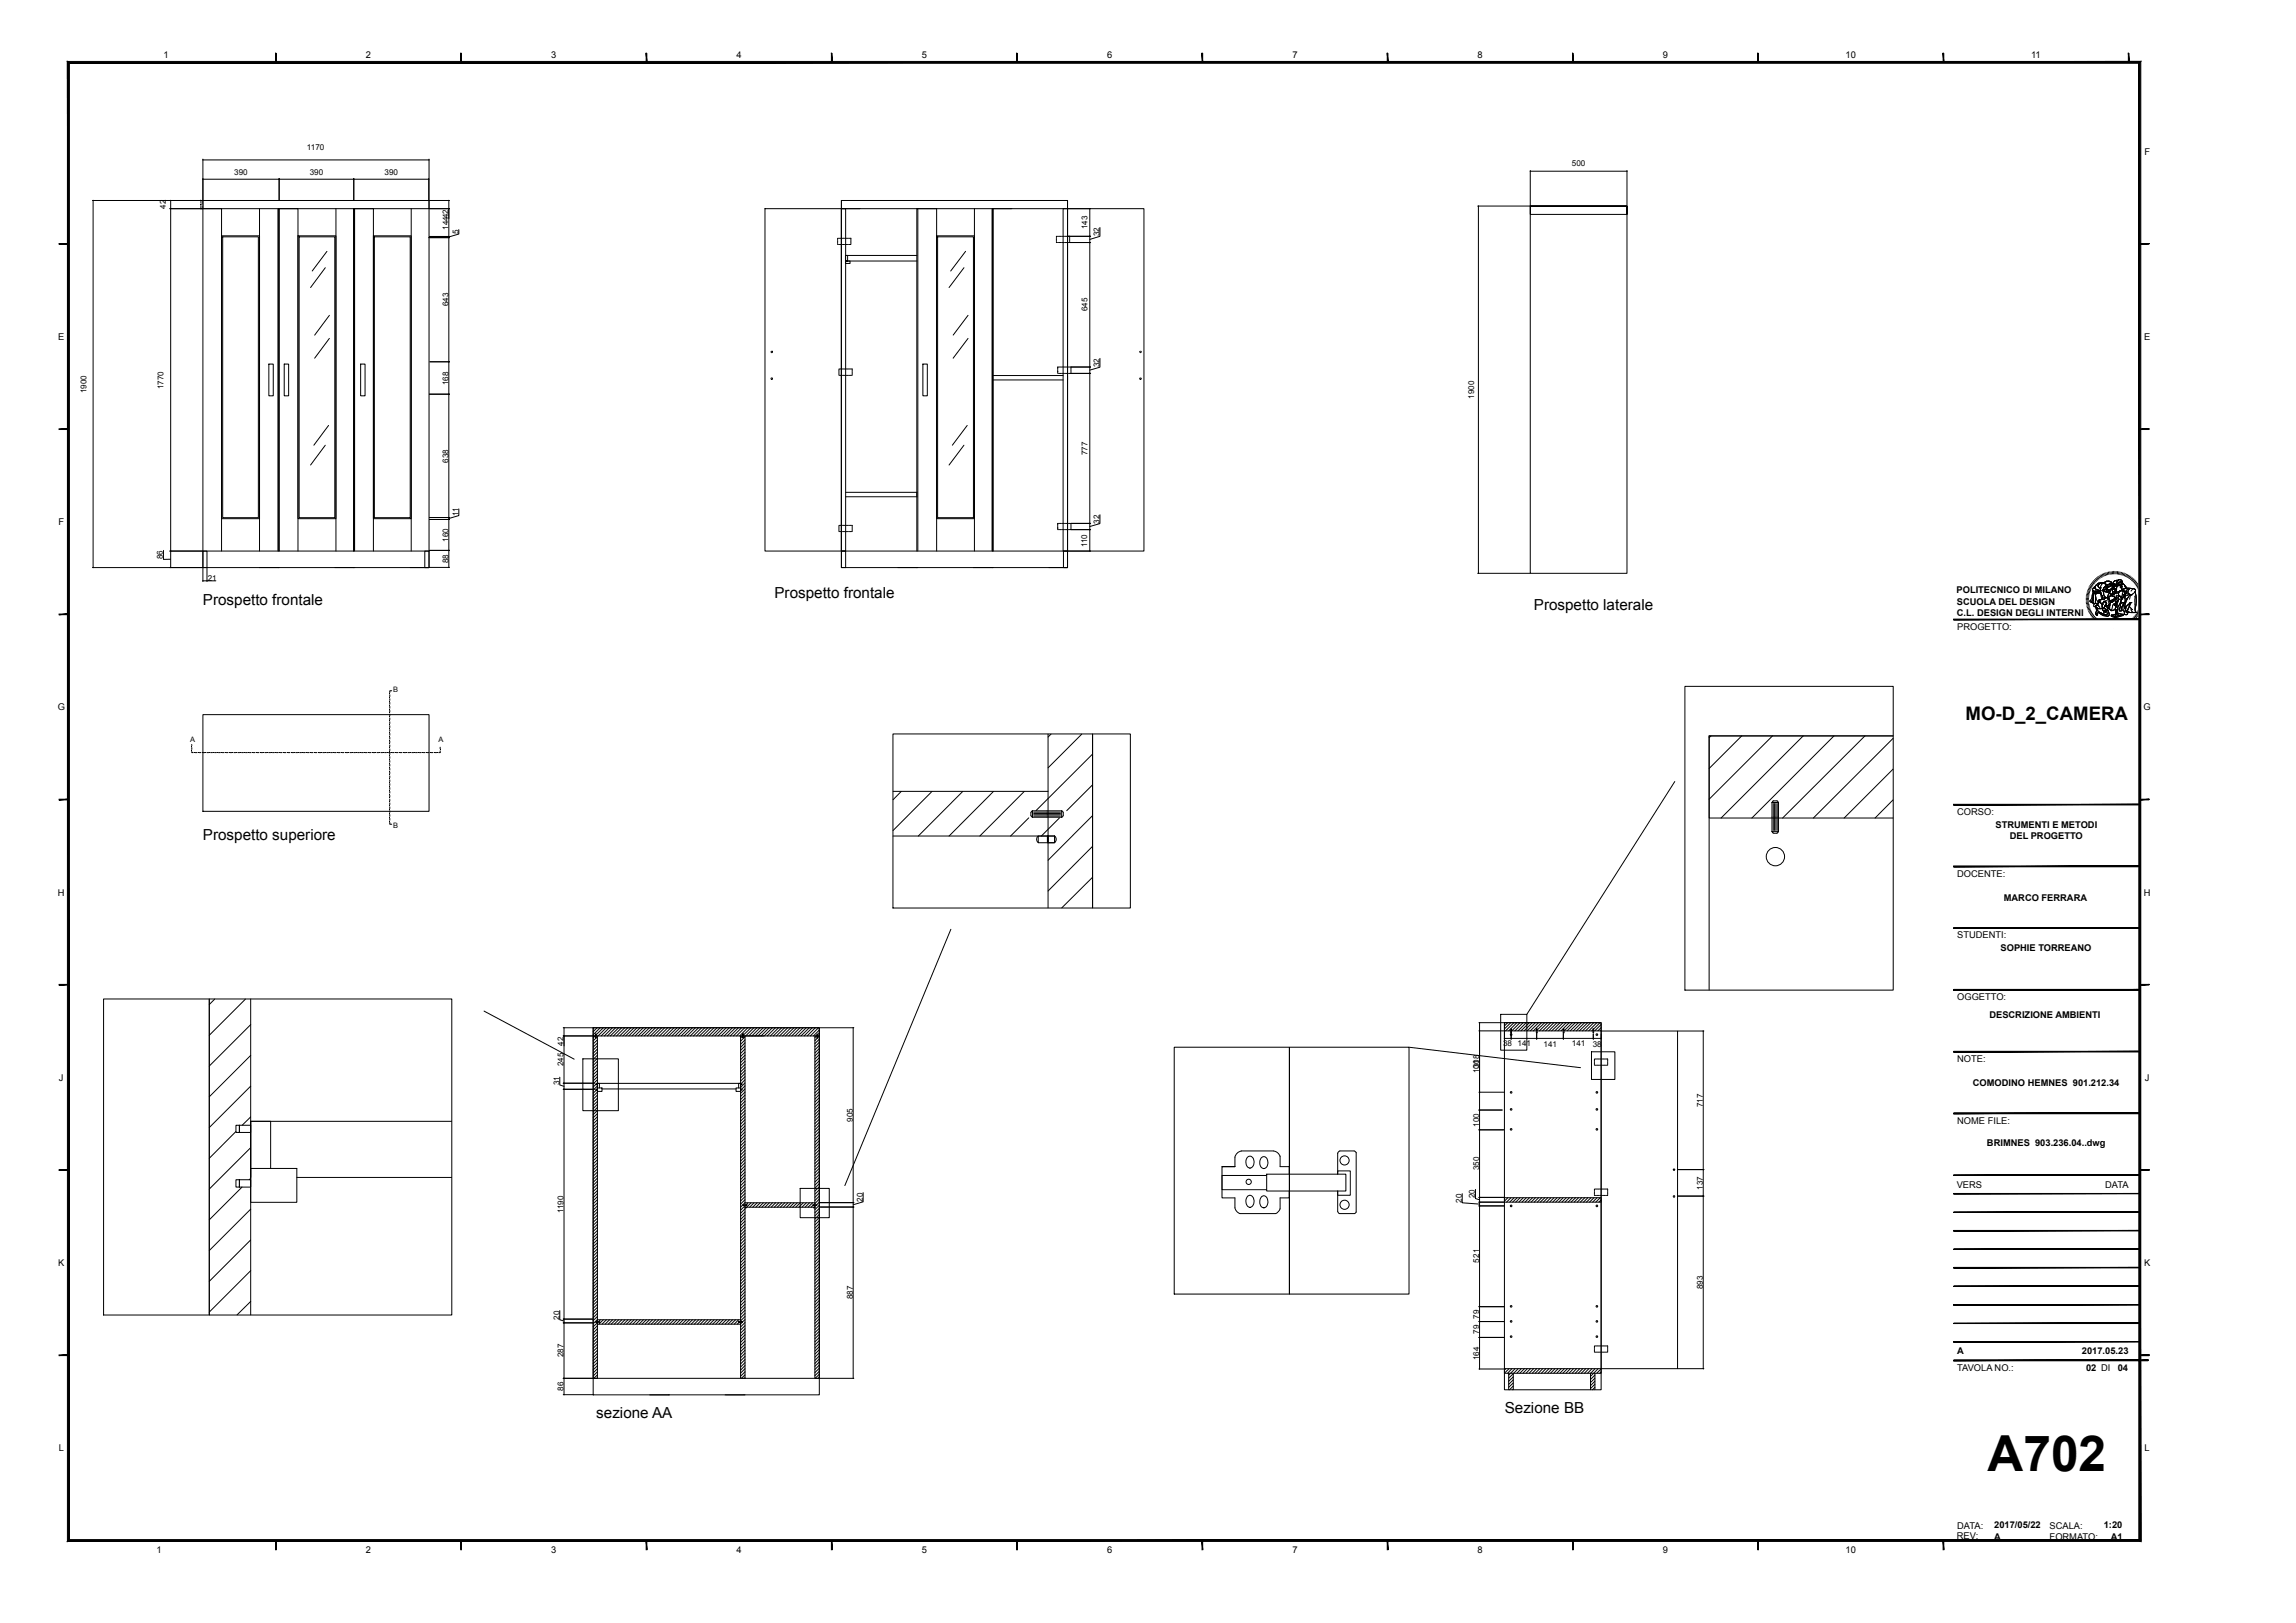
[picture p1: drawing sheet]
<svg xmlns="http://www.w3.org/2000/svg" width="594mm" height="420mm" viewBox="0 0 594 420" stroke-linecap="round" stroke-linejoin="round" font-family="sans-serif">
<defs><g id="words">
<text font-size="12.9" x="514.2" y="380.6">A702</text>
<text font-size="4.8" x="508.5" y="186.4">MO-D_2_CAMERA</text>
<g font-size="3.9">
<text x="200.4" y="154.8">Prospetto frontale</text>
<text x="52.5" y="156.5">Prospetto frontale</text>
<text x="396.8" y="157.9">Prospetto laterale</text>
<text x="52.5" y="217.3">Prospetto superiore</text>
<text x="389.3" y="365.7">Sezione BB</text>
<text x="154.3" y="367">sezione AA</text>
</g>
<g font-size="2.4">
<text x="42.3" y="15">1</text>
<text x="94.7" y="15">2</text>
<text x="142.6" y="15">3</text>
<text x="190.5" y="15">4</text>
<text x="238.5" y="15">5</text>
<text x="286.4" y="15">6</text>
<text x="334.3" y="15">7</text>
<text x="382.3" y="15">8</text>
<text x="430.2" y="15">9</text>
<text x="477.5" y="15">10</text>
<text x="525.5" y="15">11</text>
<text x="554.8" y="40">F</text>
<text x="15.1" y="88">E</text>
<text x="554.7" y="88">E</text>
<text x="15.1" y="135.9">F</text>
<text x="554.8" y="135.9">F</text>
<text x="506.2" y="153.5">POLITECNICO DI MILANO</text>
<text x="506.3" y="156.4">SCUOLA DEL DESIGN</text>
<text x="506.3" y="159.3">C.L. DESIGN DEGLI INTERNI</text>
<text x="506.3" y="163">PROGETTO:</text>
<text x="14.9" y="183.8">G</text>
<text x="554.6" y="183.8">G</text>
<text x="506.3" y="210.9">CORSO:</text>
<text x="516.3" y="214.2">STRUMENTI E METODI</text>
<text x="519.9" y="217.1">DEL PROGETTO</text>
<text x="506.3" y="226.9">DOCENTE:</text>
<text x="15" y="231.8">H</text>
<text x="518.4" y="233.1">MARCO FERRARA</text>
<text x="554.6" y="231.8">H</text>
<text x="506.3" y="242.8">STUDENTI:</text>
<text x="517.6" y="246.1">SOPHIE TORREANO</text>
<text x="506.3" y="258.8">OGGETTO:</text>
<text x="514.7" y="263.6">DESCRIZIONE AMBIENTI</text>
<text x="506.3" y="274.8">NOTE:</text>
<text x="15.2" y="279.7">J</text>
<text x="510.4" y="281">COMODINO HEMNES 901.212.34</text>
<text x="554.9" y="279.7">J</text>
<text x="506.3" y="290.8">NOME FILE:</text>
<text x="514.1" y="296.5">BRIMNES 903.236.04..dwg</text>
<text x="506.2" y="307.4">VERS</text>
<text x="544.6" y="307.4">DATA</text>
<text x="15.1" y="327.6">K</text>
<text x="554.7" y="327.6">K</text>
<text x="506.3" y="350.5">A</text>
<text x="538.6" y="350.5">2017.05.23</text>
<text x="506.3" y="354.8">TAVOLA NO.:</text>
<text x="539.7" y="354.8">02 DI</text>
<text x="547.9" y="354.8">04</text>
<text x="15.2" y="375.6">L</text>
<text x="554.8" y="375.6">L</text>
<text x="506.3" y="395.6">DATA:</text>
<text x="515.9" y="395.5">2017/05/22</text>
<text x="530.3" y="395.5">SCALA:</text>
<text x="544.3" y="395.5">1:20</text>
<text x="40.5" y="401.9">1</text>
<text x="94.7" y="401.9">2</text>
<text x="142.6" y="401.9">3</text>
<text x="190.5" y="401.9">4</text>
<text x="238.5" y="401.9">5</text>
<text x="286.4" y="401.9">6</text>
<text x="334.3" y="401.9">7</text>
<text x="382.3" y="401.9">8</text>
<text x="430.2" y="401.9">9</text>
<text x="477.5" y="401.9">10</text>
<text x="506.3" y="398.4">REV:</text>
<text x="515.9" y="398.4">A</text>
<text x="530.3" y="398.4">FORMATO:</text>
<text x="546.1" y="398.4">A1</text>
</g>
<g font-size="2.1">
<text x="79.4" y="38.9">1170</text>
<text x="60.6" y="45.2">390</text>
<text x="80.1" y="45.2">390</text>
<text x="99.5" y="45.4">390</text>
<text x="406.7" y="43">500</text>
<text x="42.9" y="54" transform="rotate(-90 42.9 54)">42</text>
<text x="116" y="59.4" transform="rotate(-90 116 59.4)">14442</text>
<text x="281.3" y="59.4" transform="rotate(-90 281.3 59.4)">143</text>
<text x="118.6" y="60.6" transform="rotate(-90 118.6 60.6)">5</text>
<text x="284.4" y="61.2" transform="rotate(-90 284.4 61.2)">32</text>
<text x="116" y="79.3" transform="rotate(-90 116 79.3)">643</text>
<text x="281.3" y="80.6" transform="rotate(-90 281.3 80.6)">645</text>
<text x="284.4" y="95" transform="rotate(-90 284.4 95)">32</text>
<text x="22.4" y="101.8" transform="rotate(-90 22.4 101.8)">1900</text>
<text x="42.3" y="100.7" transform="rotate(-90 42.3 100.7)">1770</text>
<text x="116" y="99.6" transform="rotate(-90 116 99.6)">168</text>
<text x="381.4" y="103.2" transform="rotate(-90 381.4 103.2)">1900</text>
<text x="116" y="119.7" transform="rotate(-90 116 119.7)">638</text>
<text x="281.3" y="117.8" transform="rotate(-90 281.3 117.8)">777</text>
<text x="118.6" y="133.5" transform="rotate(-90 118.6 133.5)">11</text>
<text x="284.4" y="135.5" transform="rotate(-90 284.4 135.5)">32</text>
<text x="116" y="140.2" transform="rotate(-90 116 140.2)">160</text>
<text x="281.2" y="141.5" transform="rotate(-90 281.2 141.5)">110</text>
<text x="42.2" y="144.8" transform="rotate(-90 42.2 144.8)">86</text>
<text x="116" y="145.8" transform="rotate(-90 116 145.8)">88</text>
<text x="53.8" y="150.2">21</text>
<text x="145.8" y="276" transform="rotate(-90 145.8 276)">245</text>
<text x="145.8" y="270.6" transform="rotate(-90 145.8 270.6)">42</text>
<text x="388.9" y="270.6">38</text>
<text x="392.6" y="270.7">141</text>
<text x="399.3" y="271">141</text>
<text x="406.7" y="270.7">141</text>
<text x="412.1" y="271">38</text>
<text x="144.7" y="280.8" transform="rotate(-90 144.7 280.8)">31</text>
<text x="382.7" y="277.8" transform="rotate(-90 382.7 277.8)">100</text>
<text x="382.7" y="276.5" transform="rotate(-90 382.7 276.5)">318</text>
<text x="440.5" y="286.5" transform="rotate(-90 440.5 286.5)">717</text>
<text x="220.6" y="290.3" transform="rotate(-90 220.6 290.3)">905</text>
<text x="382.7" y="291.6" transform="rotate(-90 382.7 291.6)">100</text>
<text x="382.7" y="302.9" transform="rotate(-90 382.7 302.9)">350</text>
<text x="223.2" y="311" transform="rotate(-90 223.2 311)">20</text>
<text x="378.2" y="311.2" transform="rotate(-90 378.2 311.2)">20</text>
<text x="381.6" y="310.1" transform="rotate(-90 381.6 310.1)">20</text>
<text x="440.5" y="307.9" transform="rotate(-90 440.5 307.9)">137</text>
<text x="145.8" y="313.9" transform="rotate(-90 145.8 313.9)">1190</text>
<text x="382.7" y="326.7" transform="rotate(-90 382.7 326.7)">521</text>
<text x="440.5" y="333.6" transform="rotate(-90 440.5 333.6)">893</text>
<text x="144.7" y="341.5" transform="rotate(-90 144.7 341.5)">20</text>
<text x="220.6" y="336.3" transform="rotate(-90 220.6 336.3)">887</text>
<text x="382.7" y="341.2" transform="rotate(-90 382.7 341.2)">79</text>
<text x="382.7" y="345.2" transform="rotate(-90 382.7 345.2)">79</text>
<text x="145.8" y="351.2" transform="rotate(-90 145.8 351.2)">287</text>
<text x="382.7" y="352" transform="rotate(-90 382.7 352)">164</text>
<text x="145.8" y="359.9" transform="rotate(-90 145.8 359.9)">86</text>
</g>
<g font-size="1.9">
<text x="101.7" y="179">B</text>
<text x="49.2" y="192">A</text>
<text x="113.4" y="192">A</text>
<text x="101.7" y="214.2">B</text>
</g>
</g></defs>
<g fill="none" stroke="#000" stroke-width=".26">
<path d="M23.9 51.9h28.6M24 51.8l.2 .2M24.1 51.9v95M43.9 54h8.6M44.1 51.8l.1 .2M44.1 53.9l.1 .2M44.2 51.9v95M51.9 52.9h.1M51.9 51.8l.1 .1M51.9 53.9l.1 .1M52 51.9v.9M52 53v1"/>
<path d="M52.5 51.9h58.5v95h-58.5zM52.5 51.9h58.5v2.1h-58.5zM52.5 54h4.8v88.6M52.5 41.2v10.6M52.5 41.4h58.5M52.5 46.4h58.4M52.6 41.3l-.2 .2M52.6 46.3l-.2 .2M67.1 54v88.6M72 54v88.6v-88.6h.3v88.6M72.2 46.2v5.6M72.3 54h4.8v88.6"/>
<path d="M72.3 46.3l-.2 .2M86.9 54v88.6M91.5 54v88.6v-88.6h.2v88.6M91.5 46.2v5.6M91.6 46.3l-.2 .2M91.7 54h4.9v88.6M106.4 54v88.6M110.9 46.2v5.6M111 41.2v10.6M111 51.9h5.3M111 54h5.3M111 46.3l-.2 .2"/>
<path d="M111.1 41.3l-.2 .2M116 51.8l.2 .2M116 53.9l.2 .2M116.1 51.9v4.6M116.1 54v92.8M118.7 59.4v1.2l-2.6 .7M197.9 54h19.8v88.6h-19.8zM217.7 51.9h58.5v95h-58.5zM217.7 51.9h58.5v2.1h-58.5zM217.7 54h1.1v88.6h-1.1zM217.7 54h4.8M237.4 54h4.9v88.6"/>
<path d="M252.1 54v88.6M256.7 54v88.6v-88.6h.3v88.6M257 54h4.8M275 54h1.2v88.6h-1.2zM276.2 54h19.8v88.6h-19.8zM276.3 54h5.9M281.9 53.9l.2 .2M281.9 54v88.6M284.6 58.9v2.3l-2.7 .8M382.3 53.3h13.6M382.4 53.2l.2 .2M382.5 53.3v95.1"/>
<path d="M395.9 53.3h25v95.1h-25v-95.1v2.2h25v-2.2zM395.9 44.1v9.2M395.9 44.3h25M396 44.2l-.2 .2M420.9 44.1v11.3M421 44.2l-.2 .2M57.3 61h9.8v73.2h-9.8zM57.6 61.3h9.2v72.7h-9.2zM77.1 61h9.8v73.2h-9.8zM77.4 61.3h9.2v72.7h-9.2zM84.2 69.3l-3.9 5.1M84.6 65l-3.8 5.1"/>
<path d="M96.6 61h9.8v73.2h-9.8zM96.9 61.3h9.2v72.7h-9.2zM111 61.5h5.3M111.1 61.2h5.2M116 61.1l.2 .2M116 61.4l.2 .2M216.7 63.1l.1 .2M216.7 62v.2M216.7 62.3v.3M216.7 62.7v.3M216.8 61.7l-.1 .1M217 63.3h.2"/>
<path d="M217 61.7h.2M217.3 63.3h.3M217.3 61.7h.3M217.7 63.3h.3M217.7 61.7h.3M218.1 63.3h.3M218.1 61.7h.3M218.5 63.3h.2M218.5 61.7h.2M218.7 66.1h.6v1.4h-.6v.7h1.2v-.7h-1.2zM218.9 63.3h.2M218.9 61.7h.2"/>
<path d="M219.2 63.3h.3M219.2 61.7h.3M219.6 63.3h.2M219.6 61.7h.2M220 61.7l.1 .1M220.1 63.1l-.1 .2M220.1 62v.2M220.1 62.3v.3M220.1 62.7v.3M237.2 66.1h-18.5v1.4h18.5M242.3 61h9.8v73.2h-9.8zM242.6 61.3h9.2v72.7h-9.2z"/>
<path d="M249.4 69.3l-3.9 5.1M249.8 65l-3.8 5.1M273.3 62.6l.2 .2M273.3 61.5v.2M273.3 61.8v.3M273.3 62.2v.3M273.5 61.2l-.2 .1M273.6 62.8h.3M273.6 61.2h.3M274 62.8h.2M274 61.2h.2M274.3 62.8h.3"/>
<path d="M274.3 61.2h.3M274.7 62.8h.3M274.7 61.2h.3M275.1 62.8h.2M275.1 61.2h.2M275.5 62.8h.2M275.5 61.2h.2M275.8 62.8h.3M275.8 61.2h.3M276.2 62.8h.3M276.2 61.2h6M276.7 62.6l-.1 .2"/>
<path d="M276.7 61.2v.1M276.7 61.5v.2M276.7 61.8v.3M276.7 62.2v.3M276.8 62.8h5.4M281.9 61l.2 .2M281.9 62.7l.2 .1M69.6 94.2h1.1v8.2h-1.1zM73.5 94.2h1.2v8.2h-1.2zM85.2 81.6l-3.8 5.1M85.2 87.6l-3.8 5.1M93.3 94.2h1.1v8.2h-1.1z"/>
<path d="M111.2 93.6h5.1M116 93.5l.2 .2M199.6 90.9l-.1 .2M199.6 97.8l-.1 .3M199.7 90.9l.2 .2M199.7 97.8l.2 .2M199.8 91.2l-.2 .1M199.8 98.1l-.2 .1M217 96.9l.2 .2M217 95.8v.3M217 96.2v.2M217 96.5v.3"/>
<path d="M217.2 95.5l-.2 .2M217.3 97.1h.3M217.3 95.5h.3M217.7 97.1h.2M217.7 95.5h.2M218.1 97.1h.2M218.1 95.5h.2M218.4 97.1h.3M218.4 95.5h.3M218.8 97.1h.3M218.8 95.5h.3M219.2 97.1h.2"/>
<path d="M219.2 95.5h.2M219.5 97.1h.3M219.5 95.5h.3M219.9 97.1h.3M219.9 95.5h.3M220.3 95.5h.2v.2M220.5 96.9v.2h-.2M220.5 95.8v.3M220.5 96.2v.2M220.5 96.5v.3M238.8 94.2h1.1v8.2h-1.1zM250.4 81.6l-3.8 5.1"/>
<path d="M250.4 87.6l-3.8 5.1M257 97.2h18M257 98.3h18M273.6 96.4v.2h.2M273.6 95v.2v-.2h.2M273.6 95.3v.3M273.6 95.7v.2M273.6 96v.3M273.9 96.6h.3M273.9 95h.3M274.3 96.6h.2M274.3 95h.2"/>
<path d="M274.7 96.6h.2M274.7 95h.2M275 96.6h.3M275 95h.3M275.4 96.6h.3M275.4 95h.3M275.8 96.6h.3M275.8 95h.3M276.2 97.2v1.1M276.2 96.6h.2M276.2 95h.2M276.6 96.6h.2"/>
<path d="M276.6 95h.2M276.9 95h5.3M277.1 96.4v.2h-.2M277.1 95v.2M277.1 95.3v.3M277.1 95.7v.2M277.1 96v.3M277.1 96.6h5.1M281.9 94.9l.2 .2M281.9 96.5l.2 .2M284.6 92.7v2.3l-2.7 .8M294.9 90.9v.2"/>
<path d="M294.9 97.8v.3M295.1 90.9l.2 .2M295.1 97.8l.2 .2M295.2 91.2l-.2 .1M295.2 98.1l-.2 .1M84.2 115.2l-3.9 5.1M85 110.1l-3.8 5.1M111.1 102h5.2M116 101.9l.2 .2M249.4 115.2l-3.9 5.1M250.2 110.1l-3.8 5.1M111.1 133.9h5.2"/>
<path d="M111.1 134.4h5.2M116 133.8l.2 .2M116 134.3l.2 .2M118.7 131.7v1.7l-2.6 .8M217 137.4l.2 .2M217 136.3v.2M217 136.6v.3M217 137v.3M217.2 136l-.2 .1M217.3 137.6h.3M217.3 136h.3M217.7 137.6h.2"/>
<path d="M217.7 136h.2M218.1 137.6h.2M218.1 136h.2M218.4 137.6h.3M218.4 136h.3M218.8 127.4h18.4M218.8 128.5h18.4M218.8 137.6h.3M218.8 136h.3M219.2 137.6h.2M219.2 136h.2M219.5 137.6h.3"/>
<path d="M219.5 136h.3M219.9 137.6h.3M219.9 136h.3M220.3 136l.2 .1M220.5 137.4l-.2 .2M220.5 136.3v.2M220.5 136.6v.3M220.5 137v.3M273.6 136.9l.2 .2M273.6 135.4v.6M273.6 136.1v.3M273.6 136.5v.3"/>
<path d="M273.8 135.4l-.2 .2M273.9 137.1h.3M273.9 135.4h.3M274.3 137.1h.2M274.3 135.4h.2M274.7 137.1h.2M274.7 135.4h.2M275 137.1h.3M275 135.4h.3M275.4 137.1h.3M275.4 135.4h.3M275.8 137.1h.3"/>
<path d="M275.8 135.4h.3M276.2 137.1h.2M276.2 135.4h.2M276.6 137.1h.2M276.6 135.4h.2M276.9 135.4h5.3M277.1 136.9l-.2 .2M277.1 135.4v.2M277.1 135.7v.3M277.1 136.1v.3M277.1 136.5v.3M277.1 137.1h5.1"/>
<path d="M281.9 135.4l.2 .1M281.9 137l.2 .1M284.6 133.2v2.3l-2.7 .8M23.9 146.9h28.5M24 146.8l.2 .2M42.3 142.4v2.4l1.9-.1M43.9 142.6h8.5M44.1 142.5l.1 .2M44.1 146.8l.1 .2M52.5 142.6h1.1v4.3h-1.1zM52.5 150.3h3.3M52.5 142.6h58.5"/>
<path d="M52.5 146.9v3.6M52.6 150.2l-.2 .2M53.6 146.9v3.6M53.6 150.2l-.1 .2M67.1 146.9h5.2M86.6 146.9h5.1M106.1 146.9h4.9M109.9 142.6h1.1v4.3h-1.1zM111.1 142.4h5.2M111.1 146.8h5.2M116 142.3l.2 .2M116 146.8l.2 .1"/>
<path d="M217.7 142.6h1.1v4.3h-1.1zM217.7 142.6h58.5M232.3 146.9h5.1M237.2 142.6v-88.6h.2v88.6M251.8 146.9h5.2M271.4 146.9h4.8M275.1 142.6h1.1v4.3h-1.1zM276.3 142.6h5.9M281.9 142.5l.2 .2M382.3 148.4h13.6M382.4 148.2l.2 .2M539.7 154.5h.7"/>
<path d="M539.7 154.8l.6 .1M539.7 155.2h.6M539.7 155.5h.6M539.7 154.2h.7M539.8 153.8l.7 .1M539.9 153.5l.6 .2M540 153.1l.6 .3M540.1 152.8l.6 .3M540.2 152.5l.6 .3M540.3 152.2l.6 .3M540.4 155.8l-.7 .1M540.4 156.1l-.7 .1"/>
<path d="M540.5 151.9l.6 .3M540.5 156.4l-.7 .1M540.5 156.7l-.6 .2M540.6 157l-.6 .2M540.6 151.6l.6 .3M540.7 157.3l-.6 .2M540.8 151.3l.6 .3M540.8 157.6l-.6 .2M540.9 157.9l-.6 .3M541 155.8l.6 .2M541 151l.5 .4M541.1 158.2l-.6 .3"/>
<path d="M541.2 158.5l-.6 .3M541.2 150.7l.5 .4M541.3 154h.1M541.3 154l-.2 .8-.4 .7 .2 .3M541.4 155.9h.1M541.4 158.7l-.6 .4M541.4 152.6l.3 .4h.6l.3 .2 .7-.3M541.4 152.6l.1 .3M541.4 155.8v.1M541.4 150.5l.5 .4M541.4 155.8v.2h.2M541.5 152.9h.1"/>
<path d="M541.5 159l-.5 .4M541.5 152.9l.1 .5M541.5 153.4h.1M541.5 153.4l-.2 .6M541.6 152.3h.1M541.6 156l.3 .2M541.6 156l1 .3M541.6 153.4h.1M541.6 152.3l-.2 .3M541.6 155l-.2 .8M541.7 150.2l.4 .4M541.7 153.4h.1"/>
<path d="M541.7 159.2l-.5 .5M541.7 153.4a2.07 2.07 0 0 0-.4 1.7l-.3 .7M541.7 153.4h.2M541.7 153.6l-.3 2.2M541.9 153.4h.1M541.9 150l.5 .4M541.9 159.5l-.5 .4M541.9 153.4l.4 .1M541.9 153.4l-.3 .9M541.9 153.4v.1M542 156.2l-.3 .6 .1 .2 .3-.1M542.1 156.9h.1"/>
<path d="M542.1 159.7l-.5 .5M542.1 151.7a.74 .74 0 0 0 .1 .8 .74 .74 0 0 0 .8 .3l.3 .1M542.1 151.7l-.5 .6M542.1 156.9l.1 .1M542.1 155.6l.1 .6M542.2 149.7l.4 .5M542.2 156.2h-.2M542.2 156.9v.1M542.2 156.2h.1M542.2 155.3l-.1 .3M542.2 157l.3 .4M542.2 155.3l-.1 .5"/>
<path d="M542.3 157.2h.1M542.3 158.3l-.1 .5 .2 .4 .3-.1-.2-.3 .3-.2M542.3 157.2l.2 .2M542.3 157.2l.2 .6M542.3 153.5h.1M542.3 160l-.4 .4M542.3 153.5l-.2 .6 .1 1.2M542.3 156.7l-.2 .2M542.4 158.1l-.2 .5M542.4 158.1l-.1 .2M542.4 149.5l.4 .5M542.4 151.4l-.3 .3"/>
<path d="M542.5 157.8h.1M542.5 157.8l-.1 .3M542.5 157.8l.8 .7 1.2 .5M542.5 156.6l.3 .1M542.5 156.6l-.2 .1M542.5 156.3l.1 .1M542.5 157.4h1.4M542.6 156.4h.1M542.6 156.4l.2 .3M542.7 149.3l.4 .5M542.8 156.7l.5 .5M542.8 158.6l1.1 .6"/>
<path d="M542.8 158.6l-.2 .1M542.8 150.9l-.4 .5M543 155.9h.1M543 149.1l.3 .5M543 155.9l-.4 .5M543.1 152.1h.3M543.1 152.1h.2M543.1 155.7h.1M543.2 155.7v.1M543.2 155.8h.1M543.2 155.8l.2 .1M543.2 155.8l-.2 .1"/>
<path d="M543.3 148.9l.3 .6M543.3 152.9h.1M543.3 152.8h.1M543.3 152.8v.1M543.4 152.1h.1M543.4 155.9l.5 .5M543.4 152.4v1M543.4 152.1l-.1 .7M543.4 155.9l.2 .3M543.4 153.4h.1M543.4 153.4l-1.1 .1M543.4 153.4l.5 .8"/>
<path d="M543.6 148.7l.3 .6M543.6 153.8l.2 1.3M543.7 156.3l.2 .1M543.8 151.2l-.4 .9M543.9 148.6l.2 .6M543.9 156.4h.1M543.9 157.4h.1M543.9 157.4l.3 1M543.9 154.3l.1 .7M543.9 154.2v.1M543.9 156.4v1M543.9 155l-1.1 .4 .2 .5"/>
<path d="M543.9 155h.1M543.9 159.2l.4 .1M543.9 154.9v.1M544 152.8l.4 1.6 .5 .2M544 155h.1M544 152.8h.1M544.1 150.8h.1M544.1 150.8l.3 .1M544.1 150.8a.98 .98 0 0 0-1.3 1l.3 .3M544.1 150.8l-1.3 .1M544.2 148.4l.2 .6M544.3 152.6l.2 .5 .6 .1"/>
<path d="M544.3 152.6l-.3 .2M544.4 155.7h.1M544.4 155.6h.1M544.4 155.6l.6 .5-.7 1.3 .8 .7-.4-.2 .2 .5-.3-.4M544.4 155.6v.1M544.4 155.7l.2 .1M544.4 150.9h.1M544.4 154.8h.1M544.4 154.8l-.1 .3-.3-.1M544.4 150.9l.3 .3M544.4 158.1h.1M544.4 158.2l-.2 .2"/>
<path d="M544.4 158.2l-.1 .1M544.4 158.1v.1M544.5 159h.1M544.5 148.3l.2 .7M544.5 152.5l-.2 .1M544.5 152.5h.1M544.5 159l.5 .2M544.5 150.7l-.1 .2M544.6 158h.1M544.6 158l.1 .5-.3-.4M544.6 156.7h.1M544.6 151.8l-.6 1"/>
<path d="M544.6 151.9l-.1 .1M544.7 156.7l.3 .1M544.7 156.7h.1M544.7 151.2h.1M544.7 151.2l.5 .2M544.7 151.2l.4 .2 .3-.1M544.7 151.2l-.1 .7M544.8 148.2l.2 .6M544.8 150.5l-.1 .1M544.8 157.8h.1M544.9 154.6h.1M544.9 157.8h.1"/>
<path d="M544.9 154.6l-.5 .2M544.9 150.5l-.5 .3M544.9 153.1l.1 .1M544.9 154.6l.6 .2M545 152.7l.1 .5M545 152.7l-.1 .2M545 152.3h.1M545 156.8h.1M545 152.3l.3 .3M545 150.4l1 .2M545 150.4l-.1 .1M545 156.8l.2 .5"/>
<path d="M545 152.6v.1M545 152.3l-.5 .2M545 152.3l-.3 .2M545.1 152.1h.1M545.1 153.1v.1M545.1 152.1l-.2 .2M545.1 155.5l-.6 .1-.6 .8M545.1 148.1l.2 .6M545.1 152.1l-.1 .2M545.2 151.7h.1M545.2 152.6h-.2M545.2 152.6h.1"/>
<path d="M545.2 151.7l.2 .2M545.2 151.7l-.6 .2M545.2 151.7l-.1 .4M545.2 157.3l.1 .5M545.3 152.6h.1M545.3 155.2l.6 .5M545.3 152.6l.5 .1-.4 .6-.4-.2M545.3 157.8l.1 .2M545.4 152.6h.1M545.4 152.6l-.2 .1M545.4 151.9h.1M545.4 156.7l-.4 .1"/>
<path d="M545.4 158l.1 .2M545.4 155.6l.2 .6-.1 .3M545.4 151.3l-.1 .1M545.5 154.9h.1M545.5 148l.1 .7M545.5 158.4l-.1 .1a.73 .73 0 0 1-.9 .5M545.5 157.3l.3 .4M545.5 158.2v.2M545.5 154.8l.1 .2M545.5 158.4h.1M545.5 151.9h.1M545.5 157.4h.1"/>
<path d="M545.5 154.9l.3 .4M545.5 158.4l.1 .2a.53 .53 0 0 1-.3 .9l-1-.2M545.5 154.9l.4 .6M545.5 157.4l.7 .6M545.5 156.5h.1M545.5 156.5l-.1 .2M545.5 156.5l-.2 .2M545.6 154.5l-.1 .4M545.6 150.4l.4 .2M545.6 151.7h.1M545.7 159.1l-.1 .1M545.7 156.8l-.2 .5"/>
<path d="M545.7 154.4l-.2 .2M545.7 155.2l.1 .1M545.7 151.7l-.2 .2M545.7 156.9l-.4 .6M545.8 156.8h.1M545.8 153.5l-.5 .8v.5h.2M545.8 153.5l.2 .2M545.8 156.8h-.1M545.8 153.5l.1 .1M545.8 156.8v.9M545.8 151.3l.1 .1M545.8 153.5l-.5 1"/>
<path d="M545.8 148l.1 .6M545.8 157.7v.1M545.8 151h.1M545.8 153.3v.2M545.8 151.4h.1M545.8 151l-.4 .3M545.8 151l.3 .2M545.8 151.7h.1M545.8 157.8l.4 .2M545.8 155.3l.1 .2M545.8 150.9v.1M545.9 151h.1"/>
<path d="M545.9 155.5h.1M545.9 155.4l.2 .3M545.9 156.2l-.2 .7M545.9 155.5v.1M545.9 151l.2 .2M545.9 155.5v.2M545.9 156.2l-.4 .3M545.9 153.6l.1 .1M545.9 155.6l.4 .2M545.9 156.1l-.1 .7M545.9 154.2l-.2 .2M545.9 155.7l.1 .1"/>
<path d="M545.9 155.4v.1M545.9 153.1l-.1 .1M545.9 155.6l.1 .1M545.9 153.1v.1M546 155.9h.1M546 154.2l.9 .2M546 154.2l-.5 .6M546 153.7h.7M546 153.7h.1M546 155.9l-.1 .2M546 152.9v.2M546 155.7v.4"/>
<path d="M546 153.1l-.2 .4M546 150.6h.1M546 156.1l-.1 .1M546 152.9l-.1 .1M546 156l-.1 .2M546 155.6h-.1M546 155.5l.1 .2M546.1 154.2h-.2M546.1 154.2h.5M546.1 151.5l-.4 .2M546.1 150.6l.1 .1M546.1 152.4l-.1 .5"/>
<path d="M546.1 152.5v.1M546.1 150.6l.3 .4M546.1 151.5v.1M546.1 154.2h.3M546.1 151.2h.1M546.1 147.9l.1 .7M546.1 155.7l.1 .1M546.1 151.2v.3M546.1 151.6h.3M546.2 155.7l.1 .1M546.2 152.3l-.2 .6M546.2 158h.1"/>
<path d="M546.2 159.2h.1M546.2 159.2l1.1 .3M546.2 151.5l-.1 .1M546.2 151.5h.7M546.2 159.2v.3l1.1 .3M546.2 151.5h-.1M546.3 155.8h.1M546.3 155.3h.1M546.3 155.3l-.3 .1M546.4 155.3l-.5 .1M546.4 151.6h.1M546.4 150.8v.1"/>
<path d="M546.4 155.8h.1M546.4 152.3l.2 .9M546.4 150.9v.3h-.3M546.4 155.3h.1M546.4 151.6l.2 .2M546.5 147.9v.6M546.5 152.2l-.4 .2M546.5 152.2l-.1 .1M546.5 151.3h.1M546.5 155.2l-.6 .3M546.5 155.2l-.1 .1M546.6 155.7l-.2 .1"/>
<path d="M546.6 155.6h.1M546.6 156.5l-.4 1.5M546.6 153.7h-.5M546.6 153.7h.1M546.6 153.1h.1M546.6 152.1h.1M546.6 154.2l.5 .3 .1 .5M546.6 154.2l.3 .2M546.6 152.1l.4 .1M546.6 152.1l-.1 .1M546.6 151.8h.3M546.6 153.2v.5"/>
<path d="M546.6 153.2l-.1 .6-.4-.1M546.6 153.1h.5M546.6 153.4v.3M546.6 155.3h.1M546.7 155.2h-.2M546.7 153.7h.2M546.7 155.5v.1M546.7 157.9l-.5 .1M546.7 155.3h.1M546.7 157.9l-.4 .1M546.7 155.3v.1M546.7 152.5h.1"/>
<path d="M546.7 155.6l-.5 .2M546.8 151l.4 .2 .2 .3M546.8 151.4l.1 .1M546.8 151l-.3 .3M546.8 152.4l-.2 .2M546.8 147.9v.6M546.9 156.4h.1M546.9 156.4l.3 .3 .2-.1M546.9 155l.1 .1M546.9 155h.3M546.9 154.4h.1M546.9 155l-.2 .1"/>
<path d="M546.9 155l-.4 .3M546.9 151.5h.1M546.9 151.5v-.2l.2 .2M546.9 153.7v.7M546.9 154.4l.2 .1M546.9 152.3l-.3-.1-.2 .1M546.9 152.3l.3 .3M546.9 152.3l.2 .1M547 152.3h.1M547 155.1h.2M547 155.1l-.3 .5M547 152.3l.2 .3"/>
<path d="M547 152.2l.4 .4M547 152.2l.1 .1M547 150.4l-.2 .6M547 154.5l.3 .4M547 153.7h-.3M547 151.7l-.1 .1M547.1 151.5v.2M547.1 153.7h-.2M547.1 151.5h.1M547.1 150.4h-.1M547.1 151.7h.1M547.1 153.1l.1 .3"/>
<path d="M547.1 151.7h-.1M547.2 147.9v.6M547.2 152.3l.2 .3M547.2 153.4l.2 .1M547.2 153.4h.1M547.2 152.6h.1M547.2 152.6l.1 .2M547.2 152.6v.1M547.2 153.4l-.1 .3M547.2 153.4l-.2 .3M547.2 153.4l.1 .1M547.2 152.8h-.1"/>
<path d="M547.2 152.6l-.1 .1M547.3 157.8h.1M547.3 159.7h.1M547.3 153.5h.1M547.3 155h-.1M547.3 152.8v.3M547.3 159.5v.3M547.3 156l-.1 .4h-.3M547.3 157.8l-.6 .1M547.3 157.8v.1M547.3 150.3l-.3 .1M547.3 153.1l-.1 .3"/>
<path d="M547.3 153.1h-.2M547.3 152.5h.1M547.3 157.9l.1 .5M547.3 156h.1M547.4 156.6h.1M547.4 152.6h.1M547.4 151.5h.1M547.4 158.9h.1M547.4 156.2v.2M547.4 152.6l.1 .5M547.4 156.6v.4M547.4 158.9l-1.2 .3"/>
<path d="M547.4 152.6l.1 .4M547.4 155.9h.1M547.4 158.4h.1M547.4 154.9h.1M547.4 155.3l-.1 .6M547.4 155.9l-.1 .1M547.4 156.4v.2M547.4 151.5l.2 .3-.1 .5M547.4 158.4v.5M547.4 158.9l.7-.2 1.2 .3M547.4 151.5l-.4 .2M547.4 156.4h.1"/>
<path d="M547.4 158.9l-.1 .4 .1-.4M547.4 158.9l.7-.1 1.2 .2M547.5 157l-.2 .8M547.5 151.1v.4M547.5 153.4l-.2 .1M547.5 147.9v.6M547.5 153v.3M547.5 153l.6 .2M547.5 152.4l-.1 .2M547.5 151.5h-.1M547.5 156.7h.1M547.5 153.3l-.1 .2"/>
<path d="M547.5 152.3h.1M547.5 156.2v.2M547.5 156.7v.3M547.5 156.7l-.1 .3M547.5 154l-.1 1.3M547.5 152.3v.1M547.5 153.3l.5 .2M547.7 155.1h.1M547.7 155.1l-.3 .2M547.8 155.7h.1M547.8 155.7l-.3 1M547.8 155.7l-.4 .2"/>
<path d="M547.8 157.9h-.2l-.2 .5M547.8 157.9l.1 1M547.8 157.9l.2 1.2-.3-.8-.3 .6M547.8 157.9h.1M547.8 154.1l-.4 .8M547.8 147.9v.7M547.9 150.2h.1M547.9 150.2l-.8 .2M547.9 151.2h.1M547.9 155.4l-.1 .3M548 151.2l.2 .3 .4-.1M548 153.4v.3"/>
<path d="M548 155.1h.1M548 153.7h.1M548 153.7l.1 .2M548 155.3l-.1 .1M548.1 153.2l-.1 .2M548.1 153.9l.1 .3M548.1 153.9l.5 .6M548.1 150.9l.2 .1M548.1 155.1l-.1 .2M548.2 147.9l-.1 .7M548.2 150a.7 .7 0 0 1 .7 .2 .7 .7 0 0 1 .1 .7M548.2 151.4h.1"/>
<path d="M548.2 150l-.2 .1a1.44 1.44 0 0 0-.3 1.6l.4-1 .4-.1M548.2 150l-.2 .1M548.2 154.2h.1M548.2 154.2a.58 .58 0 0 0-.1 .9M548.2 154.2l.4 .3M548.2 151h.1M548.3 151.3h.1M548.3 153.1l-.2 .1M548.3 150h.1M548.5 148l-.1 .7M548.5 156.2l-.6 .9-.1 .8M548.6 156.2h.1"/>
<path d="M548.6 156.1l-.3 2h.6v-.4M548.6 156l-.1 .2M548.6 151.1v.1M548.6 152.8l-.3 .3M548.6 151.2h.1M548.6 151.4h.1M548.6 154.5l.2 .1M548.6 151.4v.7M548.6 150.5h.1M548.6 150.5l-.1 .1M548.7 151.9l-.1 .2M548.7 150.5l.2 .5-.3 .4"/>
<path d="M548.8 152.8h.2M548.8 152.8l-.5 .3M548.8 154.6h.3M548.8 152l.1 .3M548.8 151.9h.1M548.8 155h.1M548.8 151.9v.1M548.8 157.5l.1 .3M548.8 151.9l-.1 .1M548.8 155l-.7 .1M548.9 154.3h.1M548.9 148.1l-.2 .6"/>
<path d="M548.9 157.4l-.1 .1M548.9 157.6v.1M548.9 152.8h.1M548.9 152.7l-.1 .1M548.9 152.3l.2 .3M548.9 155h.1M548.9 152.7h.1M548.9 154.6h-.1M548.9 155l-.3 1M549 152.8l.8 .2M549 154.2l-.3 .1M549 151h.1"/>
<path d="M549 156h-.4M549 150.9l-.2 1M549 152.8l.2 .1M549 152.8h.1M549 156h-.4v.2M549 151l.6 .3 .3 .6M549 154.5v.1M549.1 150.7l-.1 .2M549.1 153.7l.2-.5a.68 .68 0 0 0-.8-.2 .68 .68 0 0 0-.4 .7M549.1 153.7h.1M549.1 152.8h.1M549.1 152.6h.1"/>
<path d="M549.1 152.8l.1 .1M549.1 152.6l-.2 .1M549.2 148.2l-.2 .6M549.2 154.5l-.2 .1M549.2 152.9l.3 .1M549.3 154.5l-.2 .1M549.3 159.2l-2 .6M549.3 159l-2 .5M549.3 159v.3l-2 .5M549.4 155.9h.1M549.4 155.9l-.4 .1M549.4 155.9l-.6 1.6"/>
<path d="M549.4 154.4h.1M549.4 154.4v.1M549.4 154.4l-.2 .1M549.4 153l.6 .1M549.5 154.3l-.6 .7M549.5 154.2v.1M549.5 148.3l-.2 .6M549.5 154.2h.1M549.6 154.1h.1M549.6 154.1l-.1 .1M549.6 153.9v.1M549.6 157.4l.3 .2"/>
<path d="M549.6 154.2l-.3 .3M549.6 151.8l.3 .2M549.7 157l-.1 .4M549.7 155.9h.1M549.7 152.3l-.3 .1M549.7 152.3l-.6 .3M549.7 157.3l-.1 .1M549.7 155.9l-.1 .4a1.89 1.89 0 0 0-.1 2.1h.2M549.7 157.2l-.1 .2M549.7 157.2v.1M549.7 154.1h-.1M549.7 154.1l.1 .1"/>
<path d="M549.7 155.9h-.3M549.8 154l-.2 .2M549.8 148.4l-.2 .6M549.8 154.2l-.1 1.7M549.9 157.8l-.3 1.2h.7l.2-.2-.2-.4M549.9 159v.1M549.9 154.2h-.1M549.9 152h.1M549.9 153.1l.1 .1M549.9 157.6v.2M549.9 159l.1 .1M549.9 152l.3 .2"/>
<path d="M550 157h.1M550 157l-.3 .2M550 157.3l-.1 .3M550 157.4l-.1 .4M550 153.1h.1M550 153.2v-.1h-.4a.56 .56 0 0 1 0 .6 .56 .56 0 0 1-.5 .3v-.3M550 153.5l-.2 .5M550 153.2v.3M550 157v.4M550 153.5l-.5 .7M550.1 153.4l.9 .6M550.1 154.9h.1"/>
<path d="M550.1 154.9v.5M550.2 152.2h.1M550.2 148.6l-.3 .6M550.2 152.2l-.5 .1M550.2 158.1l.1 .3M550.3 158.4h.1M550.3 158.4l2.3 .1M550.3 158l-.1 .1M550.4 157.8l-.1 .3M550.5 148.7l-.3 .6M550.5 154l-.8 .2M550.6 158.1l.5 .4"/>
<path d="M550.7 152.3h.1M550.7 152.3l-.7 .8M550.7 152.2v.1M550.7 152.3h.3M550.7 157.3l-.3 .5M550.8 148.9l-.4 .5M550.8 152.2h-.7l-.8 .3M550.9 157l.8 .8M551 154h.1M551 154l-1 1.7-.3 1.3M551 154h.2M551 152.3h.4"/>
<path d="M551 152.3a.88 .88 0 0 0-.5 1 .88 .88 0 0 0 .9 .6M551 152.3l-.1 .1M551.1 156h.1M551.1 149l-.4 .6M551.1 156l-.1 .2M551.1 156l-1.1 1M551.1 156l-.4 1.3M551.2 154.1l-.3 1M551.3 149.3l-.4 .5M551.3 157.4a1.04 1.04 0 0 0 .6 1.1M551.4 153.9h.1M551.4 153.9l-.2 .1"/>
<path d="M551.4 152.3l.3 .1M551.4 152.3l.2 .1a.55 .55 0 0 1 .8 .3M551.6 155.9l-.5 .1M551.6 152.7l-.3 .3M551.6 149.5l-.4 .5M551.7 152.4h.1M551.7 152.4l.3-.1 .5 .4M551.9 149.7l-.5 .5M551.9 159.9l.4 .4M552.1 159.6l.4 .4M552.1 149.9l-.5 .5M552.3 159.4l.5 .4"/>
<path d="M552.3 153.2l.3 1M552.3 154.2l.1 3.1M552.4 153.2l-1 .7M552.4 150.1l-.5 .5M552.4 157.4v.7M552.4 153.2l.2 1M552.4 157.8v.3M552.4 158.1l.2 .4M552.4 157.3v.4M552.4 157.3v.1M552.4 159.2l.6 .3M552.4 153v.1"/>
<path d="M552.5 152.7l-.2 .5M552.6 150.4l-.5 .4M552.6 154.2l.1 .5M552.6 158.5h.1M552.6 158.9l.6 .3M552.6 154.2l.1 .4M552.7 154.7l-.3 2.6M552.7 154.6l-.1 1.8-.2 1M552.8 150.6l-.5 .5M552.8 158.6l.5 .3M553 158.4l.5 .2M553 150.9l-.5 .4"/>
<path d="M553.1 158.1l.6 .3M553.2 151.2l-.5 .4M553.2 157.8l.6 .2M553.3 157.5l.6 .2M553.4 151.5l-.6 .3M553.4 157.2l.7 .2M553.5 156.9l.6 .2M553.6 151.8l-.6 .3M553.6 156.6l.6 .1M553.6 156.3l.7 .1M553.7 152.1l-.6 .3M553.7 156l.6 .1"/>
<path d="M553.7 155.4h.7M553.7 155.1h.7M553.7 155.7h.7M553.8 152.4l-.6 .3M554 152.8l-.7 .2M554.1 153.1l-.7 .2M554.1 153.4l-.6 .2M554.2 153.7l-.6 .2M554.3 154.1l-.7 .1M554.4 154.8h-.7M554.4 154.4l-.7 .1M100.8 179.8v.5"/>
<path d="M101.3 178.8h-.5v.5M435.9 177.6h53.9v78.6h-53.9zM542.5 160.2l-.4 .4M542.8 160.4l-.4 .5M543 160.6l-.4 .5M543.3 160.8l-.4 .5M543.6 160.9l-.4 .6M543.8 161.1l-.3 .6M544.1 161.2l-.3 .6M544.4 161.4l-.3 .6M544.7 161.5l-.3 .6M545 161.6l-.3 .6"/>
<path d="M545.3 161.7l-.2 .6M545.5 161.7l-.1 .7M545.8 161.8v.7M546.2 161.9l-.1 .6M546.5 161.9l-.1 .6M546.8 161.9v.6M547.1 161.9v.6M547.4 161.9l.1 .6M547.8 161.9v.6M548 161.8l.1 .7M548.3 161.8l.2 .6M548.6 161.7l.2 .6"/>
<path d="M548.9 161.6l.2 .6M549.2 161.5l.2 .7M549.5 161.4l.3 .6M549.8 161.3l.3 .6M550.1 161.1l.3 .6M550.4 161l.3 .6M550.6 160.8l.4 .6M550.9 160.7l.4 .5M551.1 160.5l.5 .5M551.4 160.3l.4 .5M551.6 160.1l.5 .5M49.6 194.5v.3h.4"/>
<path d="M49.6 192.6v.3M49.6 193.4v.6M50.5 194.8h.5M51.5 194.8h.5M52.5 184.9h58.5v25.1h-58.5zM52.5 194.8h.5M53.5 194.8h.5M54.5 194.8h.5M55.5 194.8h.5M56.5 194.8h.5M57.5 194.8h.5M58.5 194.8h.5"/>
<path d="M59.5 194.8h.5M60.5 194.8h.5M61.5 194.8h.5M62.5 194.8h.5M63.5 194.8h.5M64.5 194.8h.5M65.5 194.8h.5M66.5 194.8h.5M67.5 194.8h.5M68.5 194.8h.5M69.5 194.8h.5M70.5 194.8h.5"/>
<path d="M71.5 194.8h.5M72.5 194.8h.5M73.5 194.8h.5M74.5 194.8h.5M75.5 194.8h.5M76.5 194.8h.5M77.5 194.8h.5M78.5 194.8h.5M79.5 194.8h.5M80.5 194.8h.5M81.5 194.8h.5M82.5 194.8h.5"/>
<path d="M83.5 194.8h.5M84.5 194.8h.5M85.5 194.8h.5M86.5 194.8h.5M87.5 194.8h.5M88.5 194.8h.5M89.5 194.8h.5M90.5 194.8h.5M91.5 194.8h.5M92.5 194.8h.5M93.5 194.8h.5M94.5 194.8h.5"/>
<path d="M95.5 194.8h.5M96.5 194.8h.5M97.5 194.8h.5M98.5 194.8h.5M99.5 194.8h.5M100.5 194.8h.5M100.8 180.8v.5M100.8 181.8v.5M100.8 182.8v.5M100.8 183.8v.5M100.8 184.8v.5M100.8 185.8v.5"/>
<path d="M100.8 186.8v.5M100.8 187.8v.5M100.8 188.8v.5M100.8 189.8v.5M100.8 190.8v.5M100.8 191.8v.5M100.8 192.8v.5M100.8 193.8v.5M100.8 194.8v.5M100.8 195.8v.5M100.8 196.8v.5M100.8 197.8v.5"/>
<path d="M100.8 198.8v.5M100.8 199.8v.5M101.5 194.8h.5M102.5 194.8h.5M103.5 194.8h.5M104.5 194.8h.5M105.5 194.8h.5M106.5 194.8h.5M107.5 194.8h.5M108.5 194.8h.5M109.5 194.8h.5M110.5 194.8h.5"/>
<path d="M111.5 194.8h.5M112.5 194.8h.5M113.9 194.3v.5h-.4M113.9 193.4v.4M231 189.9h61.4v45.1h-61.4zM271.1 190v44.9M271.9 190l-.8 .7M279.9 190l-8.8 8.7M282.7 190v44.9M282.7 195.1l-14.7 14.7M442.6 190.4l-.4 .5M450.6 190.4l-8.4 8.5"/>
<path d="M458.6 190.4l-16.4 16.4M466.5 190.4l-21.2 21.3M474.5 190.4l-21.3 21.3M482.5 190.4l-21.3 21.3M489.8 191.1l-20.7 20.6M489.8 199l-12.7 12.7M100.8 212.8v.5h.5M100.8 200.8v.5M100.8 201.8v.5M100.8 202.8v.5M100.8 203.8v.5M100.8 204.8v.5"/>
<path d="M100.8 205.8v.5M100.8 206.8v.5M100.8 207.8v.5M100.8 208.8v.5M100.8 209.8v.5M100.8 210.8v.5M100.8 211.8v.5M231.1 204.8h40M231.1 216.3h40M233.2 204.8l-2.1 2.2M241.1 204.8l-10 10.1M249.1 204.8l-11.5 11.5"/>
<path d="M257 204.8l-11.5 11.5M265 204.8l-11.5 11.5M266.1 211.6l-4.6 4.7M266.8 211.3l.3 .2M266.9 210l-.2 .3 .2 1M267.1 209.8l-.3 .2M267.1 209.9h7.6M267.1 209.8v1.7M267.4 210.2h7M267.4 210.5h7M267.4 210.8h7M267.4 211.2h7"/>
<path d="M268.6 216.3h4.2v1.8h-4.2zM268.6 216.3a1.06 1.06 0 0 0 0 1.8M271 216.3v1.8zM271 216.3l.1 1.8zM271.1 216.3h1.7v1.8h-1.7zM272.8 216.3l.3 .3a1.06 1.06 0 0 1-.3 1.5M274.1 211.6l-4.7 4.7M274.7 211.5h-7.6M275 211.1l-.1 .2M275 210.3l-.3-.5v1.7l.3-.2M275.1 210.3v.8M282.7 203.1l-6.7 6.7"/>
<path d="M282.7 211.1l-11.6 11.5M282.7 219l-11.6 11.6M433.3 202.3l-38.3 60.2M458.4 215.2h.1M458.4 207.7h1.7v7.5h-1.7M458.4 207.7v7.5M458.4 207.6v.1M458.5 207.6l.2-.3 1-.1 .4 .5M458.5 215.2l.1 .3M458.6 215.5l.3 .1M458.8 207.9v7M458.9 215.6h.8"/>
<path d="M459.1 207.9v7M459.4 207.9v7M459.8 207.9v7M459.9 215.5l-.2 .1M460.1 215.2l-.2 .3M489.8 211.7h-47.6v-21.3h47.6h-47.6v65.8M489.8 207l-4.7 4.7M282.7 227l-8 7.9M26.8 258.5h90.1v81.8h-90.1zM54.1 258.6v81.7M55.5 258.6l-1.4 1.4M63.5 258.6l-9.4 9.3"/>
<path d="M64.9 258.6v81.7M246 240.5l-27.4 66.3M64.9 265.2l-10.8 10.7M64.9 273.1l-10.8 10.7M125.2 261.6l23.3 12.5M144.8 278.7v2.1l1.1 .3M145.7 268.1h7.7M145.7 266h7.7M145.8 265.9l.2 .1M145.8 268l.2 .2M145.9 266v4.7M145.9 268.1v92.8"/>
<path d="M150.8 274h9.2v13.4h-9.2zM153.5 266h58.5v95h-58.5zM153.5 266h58.5v2.1h-58.5zM153.5 268.1h1.1v88.6h-1.1zM153.7 266l-.2 .2M154.1 268.3v.3h.1v-.3M154.1 267.8v-.3h.1v.3M154.1 268v.2M154.2 268v.2M154.5 266l-1 1M154.6 268.3l-1.1 1M154.6 269.1l-1.1 1.1"/>
<path d="M154.6 269.9l-1.1 1.1M154.6 270.7l-1.1 1.1M154.6 271.5l-1.1 1.1M154.6 272.3l-1.1 1M154.6 273.1l-1.1 1M154.6 273.9l-1.1 1M154.6 274.6l-1.1 1.1M154.6 275.4l-1.1 1.1M154.6 276.3l-1.1 1M154.6 277.1l-1.1 1M154.6 277.9l-1.1 1M154.6 278.6l-1.1 1.1"/>
<path d="M154.6 279.4l-1.1 1.1M155.3 266l-1.8 1.8M156.1 266l-2.6 2.6M156.8 266l-2.1 2.1M157.6 266l-2.1 2.1M158.5 266l-2.2 2.1M159.3 266l-2.2 2.1M160.1 266l-2.2 2.1M160.8 266l-2.1 2.1M161.6 266l-2.1 2.1M162.4 266l-2.1 2.1M163.2 266l-2.1 2.1"/>
<path d="M164 266l-2.1 2.1M164.8 266l-2.1 2.1M165.6 266l-2.1 2.1M166.4 266l-2.1 2.1M167.2 266l-2.1 2.1M168 266l-2.1 2.1M168.8 266l-2.1 2.1M169.6 266l-2.1 2.1M170.4 266l-2.1 2.1M171.2 266l-2.2 2.1M172 266l-2.2 2.1M172.8 266l-2.2 2.1"/>
<path d="M173.6 266l-2.2 2.1M174.4 266l-2.1 2.1M175.2 266l-2.2 2.1M175.9 266l-2.1 2.1M176.7 266l-2.1 2.1M177.5 266l-2.1 2.1M178.4 266l-2.2 2.1M179.2 266l-2.2 2.1M179.9 266l-2.1 2.1M180.7 266l-2.1 2.1M181.5 266l-2.1 2.1M182.3 266l-2.1 2.1"/>
<path d="M183.1 266l-2.1 2.1M183.9 266l-2.1 2.1M184.7 266l-2.1 2.1M185.5 266l-2.1 2.1M186.3 266l-2.1 2.1M187.1 266l-2.1 2.1M187.9 266l-2.1 2.1M188.7 266l-2.1 2.1M189.5 266l-2.1 2.1M190.3 266l-2.2 2.1M191.1 266l-2.2 2.1M191.6 268.1h1.1v88.6h-1.1z"/>
<path d="M191.9 266l-2.2 2.1M192.1 268.3v.2h.2v-.2M192.1 267.8v-.3h.2v.3M192.1 267.9v.3M192.3 267.9v.3M192.7 266l-2.2 2.1M192.7 268.3l-1.1 1.1M192.7 269.1l-1.1 1.1M192.7 270.7l-1.1 1.1M192.7 271.5l-1.1 1.1M192.7 273.8l-1.1 1.2M192.7 274.6l-1.1 1.2"/>
<path d="M192.7 276.3l-1.1 1.1M192.7 277.8l-1.1 1.2M192.7 278.6l-1.1 1.2M192.7 279.4l-1.1 1.2M192.7 268.1h4.9M192.7 269.9l-1.1 1.1M192.7 272.3l-1.1 1.1M192.7 273.1l-1.1 1.1M192.7 275.4l-1.1 1.2M192.7 277l-1.1 1.2M193.5 266l-2.2 2.1M194.3 266l-2.7 2.6"/>
<path d="M195 266l-2.1 2.1M195.8 266l-2.1 2.1M196.6 266l-2.1 2.1M197.4 266l-2.1 2.1M198.2 266l-2.1 2.1M199 266l-2.1 2.1M199.8 266l-2.1 2.1M200.6 266l-2.1 2.1M201.4 266l-2.1 2.1M202.2 266l-2.1 2.1M203 266l-2.1 2.1M203.8 266l-2.1 2.1"/>
<path d="M204.6 266l-2.1 2.1M205.4 266l-2.2 2.1M206.2 266l-2.2 2.1M207 266l-2.1 2.1M207.8 266l-2.1 2.1M208.6 266l-2.1 2.1M209.4 266l-2.2 2.1M210.1 266l-2.1 2.1M210.8 268.1h1.2v88.6h-1.2zM210.9 266l-2.1 2.1M211.3 268.3v.3h.2v-.3M211.3 267.8v-.2h.2v.2"/>
<path d="M211.3 268v.2M211.5 268v.2M211.8 266l-2.2 2.1M212 266.6l-1.6 1.5M212 267.4l-1.2 1.1M212 270.5l-1.2 1.2M212 274.5l-1.2 1.2M212 278.5l-1.2 1.1M212 268.1l-1.2 1.2M212 268.9l-1.2 1.2M212 269.7l-1.2 1.2M212 271.3l-1.2 1.2"/>
<path d="M212 272.1l-1.2 1.2M212 272.9l-1.2 1.1M212 273.7l-1.2 1.2M212 275.3l-1.2 1.2M212 276.1l-1.2 1.2M212 276.9l-1.2 1.1M212 277.7l-1.2 1.1M212 279.3l-1.2 1.1M212 266h8.9M220.6 265.9l.2 .1M220.7 266v90.7M303.8 271h60.7v63.9h-60.7z"/>
<path d="M364.5 271l44.4 5.3M382.6 266.8h6.6M382.6 264.7h6.6M382.7 266.7l.2 .2M382.7 264.6l.2 .1M382.8 264.7v89.6M388.2 262.5h6.8v9.3h-6.8zM389.2 264.7h25v94.9h-25zM389.2 264.7h25v2.1h-25zM389.2 266.8v2.1M389.2 268.7h25M389.3 264.7h-.1"/>
<path d="M389.3 268.6l-.2 .2M390.1 264.7l-.9 .8M390.9 267v.3h.1v-.3M390.9 266.5v-.3h.1v.3M390.9 264.7l-1.7 1.6M390.9 266.6v.3M390.9 266.8v2.1M391 266.6v.3M391 268.6l-.1 .2M391.7 264.7l-2.2 2.1M392.4 264.7l-2.1 2.1M393.2 264.7l-2.1 2.1"/>
<path d="M394 264.7l-2.1 2.1M394.8 264.7l-2.1 2.1M395.6 264.7l-2.1 2.1M396.4 264.7l-2.1 2.1M397.2 264.7l-2.1 2.1M397.5 267v.3h.2v-.3M397.5 266.5v-.3h.2v.3M397.5 266.6v.3M397.6 267.4v1.5M397.6 268.6l-.1 .2M397.7 266.6v.3M398 264.7l-2.1 2.1"/>
<path d="M398.8 264.7l-2.1 2.1M399.6 264.7l-2.1 2.1M400.4 264.7l-2.1 2.1M401.2 264.7l-2.1 2.1M402 264.7l-2.1 2.1M402.8 264.7l-2.1 2.1M403.6 264.7l-2.2 2.1M404.4 264.7l-2.1 2.1M404.4 267v.3h.2v-.3M404.4 266.5v-.3h.2v.3M404.4 266.6v.3M404.5 267.4v1.5"/>
<path d="M404.5 268.6l-.1 .2M404.6 266.6v.3M405.2 264.7l-2.1 2.1M406 264.7l-2.1 2.1M406.8 264.7l-2.1 2.1M407.5 264.7l-2.1 2.1M408.3 264.7l-2.1 2.1M409.2 264.7l-2.2 2.1M410 264.7l-2.2 2.1M410.8 264.7l-2.2 2.1M411.5 264.7l-2.1 2.1M411.7 272.2h6.1v7.1h-6.1z"/>
<path d="M412.1 267v.3h.2v-.3M412.1 266.5v-.3h.2v.3M412.1 266.6v.3M412.2 267.6v1.3M412.3 266.6v.3M412.3 264.7l-2.1 2.1M412.3 268.6l-.2 .2M412.5 275.5l.1 .2M412.5 274.3v.3M412.5 274.7v.3M412.5 275.1v.3M412.6 274l-.1 .2"/>
<path d="M412.7 275.7h.3M412.7 274h.3M413.1 264.7l-2.1 2.1M413.1 275.7h.3M413.1 274h.3M413.5 275.7h.3M413.5 274h.3M413.9 275.7h.2M413.9 274h.2M413.9 264.7l-2.1 2.1M414.2 266.8h19.8v87.4h-19.8zM414.2 265.1l-1.6 1.7"/>
<path d="M414.2 265.9l-.8 .9M414.2 266.7v.1M414.2 267.6v1.3M414.3 275.7h.2M414.3 274h.2M414.3 268.6l-.2 .2M414.6 275.7h.3M414.6 274h.3M415 275.7h.2M415 274h.2M415.4 275.7h.2M415.4 274h.2"/>
<path d="M415.8 274l.1 .2M415.9 275.5l-.1 .2M415.9 274.3v.3M415.9 274.7v.3M415.9 275.1v.3M434 266.8h6.8M440.5 266.7l.2 .2M440.6 266.8v87.4M61 291.2h.9v1.9h-.9zM61 292.8l-6.9 6.9M61.9 291.2h3v1.9h-3zM64.9 281.1l-10.8 10.7"/>
<path d="M64.9 289l-2.2 2.2M64.9 297l-10.8 10.7M116.8 290.2h-51.9v14.5v-14.5h5.1v12.2M145.7 280.3h8.1M145.7 281.9h8.1M145.8 280.2l.2 .2M145.8 281.8l.2 .2M154.2 280.4h.3v.3h-.3zM154.2 281.9h.3v.2h-.3zM154.6 281.5h1.1v.9h-1.1zM154.6 280.2l-1.1 1.1M154.6 281l-1.1 1.1"/>
<path d="M154.6 281.8l-1.1 1.1M154.6 282.6l-1.1 1.1M154.6 283.4l-1.1 1.1M154.6 284.2l-1.1 1.1M154.6 285l-1.1 1.1M154.6 285.8l-1.1 1.1M154.6 286.6l-1.1 1.1M154.6 287.4l-1.1 1M154.6 288.2l-1.1 1M154.6 289l-1.1 1.1M154.6 289.8l-1.1 1.1M154.6 290.6l-1.1 1.1"/>
<path d="M154.6 291.4l-1.1 1M154.6 292.2l-1.1 1M154.6 293l-1.1 1M154.6 293.7l-1.1 1.1M154.6 294.5l-1.1 1.1M154.6 295.3l-1.1 1.1M154.6 296.1l-1.1 1.1M154.6 297l-1.1 1M154.6 297.7l-1.1 1.1M154.6 298.5l-1.1 1.1M154.6 299.3l-1.1 1.1M155.1 281.5v-1.1h-.5v1.4v-1.4h37v1.4v-1.4h-.5v1.1"/>
<path d="M155.7 281.8h34.7M190.4 281.5h1.2v.9h-1.2zM191.6 280.4h.4v.3h-.4zM191.6 281.9h.4v.2h-.4zM192.7 281.8l-1.1 1.1M192.7 283.4l-1.1 1.1M192.7 284.2l-1.1 1.2M192.7 285.8l-1.1 1.1M192.7 286.6l-1.1 1.1M192.7 289.8l-1.1 1.1M192.7 293.7l-1.1 1.2M192.7 297.7l-1.1 1.2"/>
<path d="M192.7 280.2l-1.1 1.2M192.7 281l-1.1 1.2M192.7 282.6l-1.1 1.1M192.7 285l-1.1 1.2M192.7 287.4l-1.1 1.1M192.7 288.2l-1.1 1.1M192.7 289l-1.1 1.1M192.7 290.6l-1.1 1.1M192.7 291.4l-1.1 1.1M192.7 292.1l-1.1 1.2M192.7 292.9l-1.1 1.2M192.7 294.5l-1.1 1.2"/>
<path d="M192.7 295.3l-1.1 1.2M192.7 296.1l-1.1 1.2M192.7 296.9l-1.1 1.2M192.7 298.5l-1.1 1.2M192.7 299.3l-1.1 1.2M212 282.5l-1.2 1.1M212 285.6l-1.2 1.2M212 286.5l-1.2 1.1M212 293.6l-1.2 1.1M212 296.8l-1.2 1.1M212 288l-1.2 1.2M212 290.4l-1.2 1.2"/>
<path d="M212 292l-1.2 1.1M212 294.4l-1.2 1.2M212 296l-1.2 1.1M212 298.4l-1.2 1.1M212 299.2l-1.2 1.1M212 280.1l-1.2 1.1M212 280.9l-1.2 1.1M212 281.7l-1.2 1.1M212 283.2l-1.2 1.2M212 284l-1.2 1.2M212 284.8l-1.2 1.2M212 287.2l-1.2 1.2"/>
<path d="M212 288.8l-1.2 1.2M212 289.6l-1.2 1.2M212 291.2l-1.2 1.2M212 292.8l-1.2 1.1M212 295.2l-1.2 1.2M212 297.6l-1.2 1.1M212 300l-1.2 1.1M321.1 297.8l8.4 .1 .9 .3 .8 1M321.2 297.9a2.03 2.03 0 0 0-1.7 1.6v2.4M322.7 299.5a1.05 1.05 0 0 1 1.3-.2 1.05 1.05 0 0 1 .4 1.2 1.25 1.25 0 0 1-1.4 1.7 1.97 1.97 0 0 1-.3-2.7zM326.3 299.6a1.02 1.02 0 0 1 1.2-.1 1.02 1.02 0 0 1 .5 1.1 1.23 1.23 0 0 1-.2 1.3 1.23 1.23 0 0 1-1.2 .4 1.92 1.92 0 0 1-.3-2.7zM331.2 299.2v2.7h2.3v2"/>
<path d="M382.6 282.6h6.6M382.6 287.3h6M382.6 292.4h6.4M382.7 282.6l.2 .2M382.7 287.2l.2 .1M382.7 292.3l.2 .2M61 305.3h.9v1.9h-.9zM61.9 305.3h3v1.9h-3zM62.6 307.2l-8.5 8.5M64.9 302.4h11.9v8.7h-11.9zM64.9 305l-.4 .3M64.9 312.9l-10.8 10.7"/>
<path d="M76.8 304.7h40M154.6 300.1l-1.1 1.1M154.6 300.9l-1.1 1.1M154.6 301.7l-1.1 1.1M154.6 302.5l-1.1 1.1M154.6 303.3l-1.1 1.1M154.6 304.1l-1.1 1.1M154.6 304.9l-1.1 1.1M154.6 305.7l-1.1 1.1M154.6 306.5l-1.1 1M154.6 307.3l-1.1 1M154.6 308.1l-1.1 1"/>
<path d="M154.6 308.8l-1.1 1.1M154.6 309.7l-1.1 1.1M154.6 310.5l-1.1 1M154.6 311.3l-1.1 1M154.6 312.1l-1.1 1M154.6 312.8l-1.1 1.1M154.6 313.6l-1.1 1.1M154.6 314.4l-1.1 1.1M154.6 315.2l-1.1 1.1M154.6 316l-1.1 1.1M154.6 316.8l-1.1 1.1M154.6 317.6l-1.1 1.1"/>
<path d="M154.6 318.4l-1.1 1.1M154.6 319.2l-1.1 1.1M154.6 320l-1.1 1.1M192.5 311.8h-.3v.1h.3M192.6 311.9h.3M192.6 311.8h.3M192.7 312.4h.3v.2h-.3zM192.7 301.7l-1.1 1.1M192.7 304.9l-1.1 1.1M192.7 305.7l-1.1 1.1M192.7 312.8l-1.1 1.2M192.7 316l-1.1 1.1"/>
<path d="M192.7 307.3l-1.1 1.1M192.7 309.7l-1.1 1.1M192.7 310.5l-1.1 1.1M192.7 313.6l-1.1 1.2M192.7 317.6l-1.1 1.2M192.7 318.4l-1.1 1.2M192.7 320l-1.1 1.1M192.7 300.1l-1.1 1.2M192.7 300.9l-1.1 1.1M192.7 302.5l-1.1 1.1M192.7 303.3l-1.1 1.1M192.7 304.1l-1.1 1.1"/>
<path d="M192.7 306.5l-1.1 1.1M192.7 308l-1.1 1.2M192.7 308.8l-1.1 1.2M192.7 314.4l-1.1 1.2M192.7 315.2l-1.1 1.2M192.7 316.8l-1.1 1.1M192.7 319.2l-1.1 1.2M192.7 312.4h18.1M192.8 311.9l-1.2 1.3M193.5 311.3l-.5 .5h.3v.1h-.3M194.3 311.3l-1.1 1.1M195.1 311.3l-1.2 1.1"/>
<path d="M195.9 311.3l-1.2 1.1M196.7 311.3l-1.2 1.1M197.5 311.3l-1.2 1.1M198.3 311.3l-1.2 1.1M199.1 311.3l-1.2 1.1M199.9 311.3l-1.2 1.1M200.7 311.3l-1.2 1.1M201.5 311.3l-1.2 1.1M202.3 311.3l-1.2 1.1M203 311.3l-1.1 1.1M203.8 311.3l-1.1 1.1M204.6 311.3l-1.1 1.1"/>
<path d="M205.4 311.3l-1.1 1.1M206.2 311.3l-1.1 1.1M207 307.5h7.5v7.6h-7.5zM207 311.3l-1.1 1.1M207.8 311.3l-1.1 1.1M208.6 311.3l-1.1 1.1M209.4 311.3l-1.1 1.1M210.2 311.3l-1.2 1.1M210.3 311.9l-.5 .5M210.5 312.4h.3v.2h-.3zM210.6 311.8h-.3v.1h.3M210.7 311.9h.2"/>
<path d="M210.7 311.8h.2M210.8 311.3l-18.1-.1-1.1 1.2M211.1 311.8h.2M211.1 311.9l-.4 .5M211.3 311.8v.1h-.2M212 300.8l-1.2 1.1M212 301.6l-1.2 1.1M212 304.7l-1.2 1.2M212 307.1l-1.2 1.2M212 308.7l-1.2 1.2M212 309.5l-1.2 1.2M212 310.3l-1.5 1.5"/>
<path d="M212 311.9l-1.2 1.1M212 312.7l-1.2 1.1M212 315.9l-1.2 1.1M212 316.7l-1.2 1.1M212 319.9l-1.2 1.1M212 302.3l-1.2 1.2M212 303.1l-1.2 1.2M212 303.9l-1.2 1.2M212 305.5l-1.2 1.2M212 306.3l-1.2 1.2M212 307.9l-1.2 1.2M212 311.1l-.7 .7"/>
<path d="M212 313.5l-1.2 1.1M212 314.3l-1.2 1.2M212 315.1l-1.2 1.1M212 317.4l-1.2 1.2M212 318.2l-1.2 1.2M212 319l-1.2 1.2M212 311.2h8.9M212.2 312.4h8.7M220.6 311.1l.2 .2M220.6 312.3l.2 .1M223.3 308.6v2.4l-2.6 .8M316.1 301.9h3.4h-3.4v8.1h3.4v2.6l.6 1 .7 .4 9.3 .1"/>
<path d="M322.7 309.7a1.05 1.05 0 0 1 1.3-.2 1.05 1.05 0 0 1 .4 1.2 1.25 1.25 0 0 1-1.4 1.6 1.97 1.97 0 0 1-.3-2.6zM326.3 309.8a1.02 1.02 0 0 1 1.2-.2 1.02 1.02 0 0 1 .5 1.2 1.23 1.23 0 0 1-.2 1.3 1.23 1.23 0 0 1-1.2 .3 1.92 1.92 0 0 1-.3-2.6zM327.7 304.2h-11.6v3.7h11.6M327.7 303.9h20.5v4.3h-20.5zM333.5 308.2v1.8h-2.3v2.8l-.5 .7-.6 .5M346.5 314.1h4M350.8 313.7l-.3 .3M350.9 313.7l-.1-15.4-.4-.5-3.8 .1-.5 .5v5.5v-.9h3.2v6.3h-3.2v-1.1v5.3l.4 .5M378.3 308.9v2.4l4.5 .3M381.7 307.8v2.4l1.1 .3M382.6 309.9h6.6M382.6 311.1h6.6"/>
<path d="M382.6 312.1h6.5M382.7 309.8l.2 .1M382.7 311l.2 .2M382.7 312l.2 .2M389.2 309.9h25v1.2h-25zM389.3 309.9l-.1 .1M390.1 309.9l-.9 .9M390.9 309.9l-1.1 1.2M391.7 309.9l-1.1 1.2M392.5 309.9l-1.2 1.2M393.3 309.9l-1.2 1.2M394.1 309.9l-1.2 1.2"/>
<path d="M394.9 309.9l-1.2 1.2M395.7 309.9l-1.2 1.2M396.5 309.9l-1.2 1.2M397.3 309.9l-1.2 1.2M398.1 309.9l-1.2 1.2M398.9 309.9l-1.2 1.2M399.7 309.9l-1.2 1.2M400.4 309.9l-1.1 1.2M401.2 309.9l-1.1 1.2M402 309.9l-1.1 1.2M402.8 309.9l-1.1 1.2M403.6 309.9l-1.1 1.2"/>
<path d="M404.4 309.9l-1.1 1.2M405.2 309.9l-1.1 1.2M406 309.9l-1.1 1.2M406.8 309.9l-1.1 1.2M407.6 309.9l-1.2 1.2M408.4 309.9l-1.2 1.2M409.2 309.9l-1.1 1.2M410 309.9l-1.1 1.2M410.8 309.9l-1.1 1.2M411.6 309.9l-1.2 1.2M412.4 309.9l-1.2 1.2M412.5 309.1l.1 .3"/>
<path d="M412.5 308v.3M412.5 308.4v.2M412.5 308.8v.2M412.6 307.7l-.1 .2M412.7 309.4h.3M412.7 307.7h.3M413.1 309.4h.3M413.1 307.7h.3M413.2 309.9l-1.2 1.2M413.5 309.4h.3M413.5 307.7h.3M413.9 309.4h.2"/>
<path d="M413.9 307.7h.2M414 309.9l-1.2 1.2M414.2 310.5l-.6 .6M414.3 309.4h.2M414.3 307.7h.2M414.6 309.4h.3M414.6 307.7h.3M415 309.4h.2M415 307.7h.2M415.4 309.4h.2M415.4 307.7h.2M415.8 307.7h.1v.2"/>
<path d="M415.9 309.1v.3h-.1M415.9 308v.3M415.9 308.4v.2M415.9 308.8v.2M433 302.5l-.1 .3M433 309.4l-.1 .3M433.1 302.5l.2 .2M433.1 309.4l.2 .2M433.2 302.8l-.2 .1M433.2 309.7l-.2 .1M434 302.7h6.8M434 309.5h6.8"/>
<path d="M440.5 302.6l.2 .2M440.5 309.4l.2 .2M64.9 320.9l-10.8 10.7M64.9 328.8l-10.8 10.7M64.9 336.8l-3.6 3.5M144.8 339.2v2.3l1.1 .4M154.6 320.8l-1.1 1.1M154.6 321.6l-1.1 1M154.6 322.4l-1.1 1.1M154.6 323.2l-1.1 1.1M154.6 324l-1.1 1.1M154.6 324.8l-1.1 1.1"/>
<path d="M154.6 325.6l-1.1 1M154.6 326.4l-1.1 1M154.6 327.2l-1.1 1M154.6 327.9l-1.1 1.1M154.6 328.7l-1.1 1.1M154.6 329.5l-1.1 1.1M154.6 330.4l-1.1 1M154.6 331.2l-1.1 1M154.6 331.9l-1.1 1.1M154.6 332.7l-1.1 1.1M154.6 333.5l-1.1 1.1M154.6 334.3l-1.1 1.1"/>
<path d="M154.6 335.1l-1.1 1.1M154.6 335.9l-1.1 1.1M154.6 336.7l-1.1 1.1M154.6 337.5l-1.1 1.1M154.6 338.3l-1.1 1.1M154.6 339.1l-1.1 1.1M154.6 339.9l-1.1 1.1M192.7 320.8l-1.1 1.1M192.7 321.6l-1.1 1.1M192.7 322.4l-1.1 1.1M192.7 324l-1.1 1.1M192.7 325.6l-1.1 1.1"/>
<path d="M192.7 326.4l-1.1 1.1M192.7 327.9l-1.1 1.2M192.7 328.7l-1.1 1.2M192.7 329.5l-1.1 1.2M192.7 331.1l-1.1 1.2M192.7 331.9l-1.1 1.2M192.7 333.5l-1.1 1.2M192.7 335.1l-1.1 1.1M192.7 335.9l-1.1 1.1M192.7 336.7l-1.1 1.1M192.7 337.5l-1.1 1.1M192.7 339.1l-1.1 1.1"/>
<path d="M192.7 339.9l-1.1 1.1M192.7 323.2l-1.1 1.1M192.7 324.8l-1.1 1.1M192.7 327.1l-1.1 1.2M192.7 330.3l-1.1 1.2M192.7 332.7l-1.1 1.2M192.7 334.3l-1.1 1.2M192.7 338.3l-1.1 1.2M212 320.7l-1.2 1.1M212 322.2l-1.2 1.2M212 321.4l-1.2 1.2M212 323l-1.2 1.2"/>
<path d="M212 323.8l-1.2 1.2M212 324.6l-1.2 1.2M212 325.4l-1.2 1.2M212 326.2l-1.2 1.1M212 327l-1.2 1.2M212 327.8l-1.2 1.2M212 328.6l-1.2 1.2M212 329.4l-1.2 1.2M212 330.2l-1.2 1.1M212 331l-1.2 1.1M212 331.8l-1.2 1.1M212 332.6l-1.2 1.1"/>
<path d="M212 333.4l-1.2 1.1M212 334.2l-1.2 1.1M212 335l-1.2 1.1M212 335.8l-1.2 1.1M212 336.5l-1.2 1.2M212 337.3l-1.2 1.2M212 338.1l-1.2 1.2M212 338.9l-1.2 1.2M212 339.8l-1.2 1.1M333.6 334.8v-63.8v63.8M382.6 338.1h6.5M382.7 338.1l.2 .1"/>
<path d="M145.7 356.7h66.3M145.7 341.4h7.7M145.7 342.3h7.7M145.8 341.3l.2 .1M145.8 342.2l.2 .2M145.8 356.6l.2 .2M154.4 342h-.3v.2h.3M154.5 342h.2M154.5 342.2h.2M154.6 340.7l-1.1 1M154.6 343.1l-1.1 1.1M154.6 343.9l-1.1 1.1"/>
<path d="M154.6 344.7l-1.1 1M154.6 345.5l-1.1 1M154.6 346.3l-1.1 1M154.6 347l-1.1 1.1M154.6 347.8l-1.1 1.1M154.6 348.6l-1.1 1.1M154.6 349.4l-1.1 1.1M154.6 350.2l-1.1 1.1M154.6 351l-1.1 1.1M154.6 351.8l-1.1 1.1M154.6 352.6l-1.1 1.1M154.6 353.4l-1.1 1.1"/>
<path d="M154.6 354.2l-1.1 1.1M154.6 355l-1.1 1.1M154.6 355.8l-1 .9M154.6 356.6l-.2 .1M154.6 342.2l-1.1 1.1M155.3 341.5l-.4 .5h.3v.2h-.3M156.1 341.5l-1.2 1.2M156.9 341.5l-1.2 1.2M157.7 341.5l-1.2 1.2M158.5 341.5l-1.1 1.2M159.3 341.5l-1.2 1.2M160.1 341.5l-1.2 1.2"/>
<path d="M160.9 341.5l-1.2 1.2M161.7 341.5l-1.2 1.2M162.5 341.5l-1.2 1.2M163.3 341.5l-1.2 1.2M164 341.5l-1.1 1.2M164.8 341.5l-1.1 1.2M165.7 341.5l-1.2 1.2M166.5 341.5l-1.2 1.2M167.2 341.5l-1.1 1.2M168 341.5l-1.1 1.2M168.8 341.5l-1.1 1.2M169.6 341.5l-1.1 1.2"/>
<path d="M170.4 341.5l-1.2 1.2M171.2 341.5l-1.1 1.2M172 341.5l-1.1 1.2M172.8 341.5l-1.1 1.2M173.6 341.5l-1.1 1.2M174.4 341.5l-1.2 1.2M175.2 341.5l-1.2 1.2M176 341.5l-1.2 1.2M176.8 341.5l-1.2 1.2M177.6 341.5l-1.2 1.2M178.4 341.5l-1.2 1.2M179.2 341.5l-1.2 1.2"/>
<path d="M180 341.5l-1.2 1.2M180.8 341.5l-1.2 1.2M181.6 341.5l-1.2 1.2M182.3 341.5l-1.1 1.2M183.1 341.5l-1.1 1.2M183.9 341.5l-1.1 1.2M184.7 341.5l-1.1 1.2M185.5 341.5l-1.1 1.2M186.3 341.5l-1.1 1.2M187.1 341.5l-1.1 1.2M187.9 341.5l-1.1 1.2M188.7 341.5l-1.1 1.2"/>
<path d="M189.5 341.5l-1.2 1.2M190.3 341.5l-1.2 1.2M191.1 341.5l-1.2 1.2M191.2 342v.1M191.2 342v.2h.8v-.2M191.2 342h.9v.2h-.2M191.2 342.2l-.4 .5M191.2 342h.1M191.3 342.1h.3h-.3M191.3 342h-.2v.2h.2M191.6 341.5h-37l-1.1 1M191.9 342.1h-.3h.3"/>
<path d="M191.9 342.1l-.7 .1M192 342h.1M192 342l-.4 .7h-37M192.7 340.7l-1.3 1.3M192.7 341.5l-.6 .6M192.7 342.2l-1.1 1.2M192.7 343.1l-1.1 1.1M192.7 343.9l-1.1 1.1M192.7 344.7l-1.1 1.1M192.7 345.4l-1.1 1.2M192.7 346.2l-1.1 1.2M192.7 347l-1.1 1.2"/>
<path d="M192.7 347.8l-1.1 1.2M192.7 348.6l-1.1 1.2M192.7 349.4l-1.1 1.2M192.7 350.2l-1.1 1.1M192.7 351l-1.1 1.2M192.7 351.8l-1.1 1.2M192.7 352.6l-1.1 1.2M192.7 353.4l-1.1 1.2M192.7 354.2l-1.1 1.1M192.7 355l-1.1 1.1M192.7 355.8l-.9 .9M192.7 356.6l-.1 .1"/>
<path d="M212 340.5l-1.2 1.2M212 341.3l-1.2 1.2M212 342.1l-1.2 1.2M212 342.9l-1.2 1.2M212 343.7l-1.2 1.2M212 344.5l-1.2 1.2M212 345.3l-1.2 1.1M212 346.1l-1.2 1.1M212 346.9l-1.2 1.1M212 347.7l-1.2 1.2M212 348.5l-1.2 1.2M212 349.3l-1.2 1.1"/>
<path d="M212 350.1l-1.2 1.1M212 350.9l-1.2 1.1M212 351.6l-1.2 1.2M212 352.5l-1.2 1.1M212 353.3l-1.2 1.1M212 354.1l-1.2 1.1M212 354.9l-1.2 1.1M212 355.6l-1.1 1.1M212 356.4l-.3 .3M212.1 356.7h8.8M220.6 356.6l.2 .2M382.6 342h6.5"/>
<path d="M382.6 346.1h6.5M382.6 354.3h6.5M382.7 341.9l.2 .2M382.7 346l.2 .2M382.7 354.2l.2 .2M389.2 354.2h25v1.2h-25zM389.6 354.2l-.4 .4M390.3 355.4v4.2M390.4 354.2l-1.2 1.2M391.2 354.2l-1.2 1.2M391.5 355.5l-1.2 1.1M391.5 356.3l-1.2 1.1"/>
<path d="M391.5 357.1l-1.2 1.1M391.5 357.9l-1.2 1.1M391.5 358.7l-1 .9M391.5 359.5l-.2 .1M391.5 355.4v4.2M392 354.2l-1.7 1.6M392.8 354.2l-1.2 1.2M393.6 354.2l-1.2 1.2M394.4 354.2l-1.2 1.2M395.1 354.2l-1.1 1.2M395.9 354.2l-1.1 1.2M396.7 354.2l-1.1 1.2"/>
<path d="M397.6 354.2l-1.2 1.2M398.4 354.2l-1.2 1.2M399.1 354.2l-1.1 1.2M399.9 354.2l-1.1 1.2M400.7 354.2l-1.1 1.2M401.5 354.2l-1.1 1.2M402.3 354.2l-1.1 1.2M403.1 354.2l-1.1 1.2M403.9 354.2l-1.1 1.2M404.7 354.2l-1.1 1.2M405.5 354.2l-1.2 1.2M406.3 354.2l-1.2 1.2"/>
<path d="M407.1 354.2l-1.2 1.2M407.9 354.2l-1.2 1.2M408.7 354.2l-1.2 1.2M409.5 354.2l-1.2 1.2M410.3 354.2l-1.2 1.2M411.1 354.2l-1.2 1.2M411.9 354.2l-1.2 1.2M412.5 349.7l.1 .2M412.5 348.6v.3M412.5 349v.2M412.5 349.4v.2M412.6 348.3l-.1 .2"/>
<path d="M412.6 355.8l-1.1 1.2M412.6 356.6l-1.1 1.2M412.6 357.4l-1.1 1.2M412.6 358.2l-1.1 1.2M412.6 359l-.6 .6M412.6 355.4v4.2M412.7 354.2l-1.2 1.2v4.2M412.7 349.9h.3M412.7 348.3h.3M413.1 349.9h.3M413.1 348.3h.3M413.5 354.2l-2 2"/>
<path d="M413.5 349.9h.3M413.5 348.3h.3M413.9 349.9h.2M413.9 348.3h.2M414.2 354.2l-1.1 1.2M414.2 355l-.3 .4M414.3 349.9h.2M414.3 348.3h.2M414.6 349.9h.3M414.6 348.3h.3M415 349.9h.2M415 348.3h.2"/>
<path d="M415.4 349.9h.2M415.4 348.3h.2M415.8 348.3h.1v.2M415.9 349.7l-.1 .2M415.9 348.6v.3M415.9 349v.2M415.9 349.4v.2M434 354.2h6.8M440.5 354.1l.2 .2M145.7 360.9h7.9M145.8 360.8l.2 .2M168.1 361h5.1"/>
<path d="M187.6 361h5.1"/>
<circle cx="459.3" cy="221.7" r="2.37"/>
<circle cx="390.9" cy="267.7" r=".21"/>
<circle cx="413.1" cy="267.7" r=".21"/>
<circle cx="390.9" cy="287.1" r=".21"/>
<circle cx="390.9" cy="282.7" r=".21"/>
<circle cx="390.9" cy="292.3" r=".21"/>
<circle cx="413.1" cy="282.7" r=".21"/>
<circle cx="413.1" cy="287.1" r=".21"/>
<circle cx="413.1" cy="292.3" r=".21"/>
<circle cx="323" cy="305.8" r=".68"/>
<circle cx="347.9" cy="300.3" r="1.19"/>
<circle cx="347.9" cy="311.8" r="1.19"/>
<circle cx="390.9" cy="312.1" r=".21"/>
<circle cx="413.1" cy="312.1" r=".21"/>
<circle cx="390.9" cy="338.1" r=".21"/>
<circle cx="413.1" cy="338.1" r=".21"/>
<circle cx="390.9" cy="342" r=".21"/>
<circle cx="390.9" cy="345.9" r=".21"/>
<circle cx="413.1" cy="345.9" r=".21"/>
<circle cx="413.1" cy="342" r=".21"/>
</g>
<g fill="#fff" stroke="#fff" stroke-width=".26">
<path d="M529.4 160.3l29.4 4.1h-29.4z"/>
<path d="M529.4 160.3h23.9l5.5 4.1z"/>
<path d="M553.3 146.4h5.5l-5.5 13.9z"/>
<path d="M558.8 146.4v18l-5.5-4.1z"/>
<path d="M51.9 52.9l.2 .1zM51.9 52.9l.2 .1z"/>
</g>
<path d="M529.4 160.3h23.9v-13.9h5.5v18h-29.4z" fill="none" stroke="#fff" stroke-width=".26"/>
<g fill="#000" stroke="#000" stroke-width=".26">
<path d="M17.4 15.9l.5 382.5v-382zM17.4 15.9l.5 382.5-.5 .5z"/>
<path d="M71.3 13.7l.2 2.5v-2.5zM71.3 13.7l.2 2.5h-.2z"/>
<path d="M119.2 13.7l.2 2.5v-2.5zM119.2 13.7l.2 2.5h-.2z"/>
<path d="M167.2 13.7l.1 2.5v-2.5zM167.2 13.7l.1 2.5h-.1z"/>
<path d="M215.1 13.7l.2 2.5v-2.5zM215.1 13.7l.2 2.5h-.2z"/>
<path d="M263 13.7l.2 2.5v-2.5zM263 13.7l.2 2.5h-.2z"/>
<path d="M311 13.7l.1 2.5v-2.5zM311 13.7l.1 2.5h-.1z"/>
<path d="M358.9 13.7l.2 2.5v-2.5zM358.9 13.7l.2 2.5h-.2z"/>
<path d="M406.8 13.7l.2 2.5v-2.5zM406.8 13.7l.2 2.5h-.2z"/>
<path d="M454.7 13.7l.2 2.5v-2.5zM454.7 13.7l.2 2.5h-.2z"/>
<path d="M502.7 13.7l.2 2.5v-2.5zM502.7 13.7l.2 2.5h-.2z"/>
<path d="M550.6 13.7l.2 2.5v-2.5zM550.6 13.7l.2 2.5h-.2z"/>
<path d="M17.9 16.4h535.4l.5-.5zM17.4 15.9h536.4l-535.9 .5z"/>
<path d="M15.3 63.2h2.4v-.2zM15.3 63h2.4l-2.4 .2z"/>
<path d="M553.6 63.2h2.4v-.2zM553.6 63h2.4l-2.4 .2z"/>
<path d="M15.3 111.2h2.4v-.2zM15.3 111h2.4l-2.4 .2z"/>
<path d="M553.6 111.2h2.4v-.2zM553.6 111h2.4l-2.4 .2z"/>
<path d="M15.3 159.1h2.4v-.2zM15.3 158.9h2.4l-2.4 .2z"/>
<path d="M553.6 159.1h2.4v-.2zM553.6 158.9h2.4l-2.4 .2z"/>
<path d="M505.4 160.4h47.9v-.2zM505.4 160.2h47.9l-47.9 .2z"/>
<path d="M15.3 207h2.4v-.2zM15.3 206.8h2.4l-2.4 .2z"/>
<path d="M505.4 208.3h47.9v-.2zM505.4 208.1h47.9l-47.9 .2z"/>
<path d="M553.6 207h2.4v-.2zM553.6 206.8h2.4l-2.4 .2z"/>
<path d="M505.4 224.3h47.9v-.2zM505.4 224.1h47.9l-47.9 .2z"/>
<path d="M15.3 254.9h2.4v-.2zM15.3 254.7h2.4l-2.4 .2z"/>
<path d="M505.4 240.1v.2l47.9-.2zM505.4 240.3l47.9-.2v.2z"/>
<path d="M505.4 256.1v.1l47.9-.1zM505.4 256.2l47.9-.1v.1z"/>
<path d="M505.4 256.1v.1l47.9-.1zM505.4 256.2l47.9-.1v.1z"/>
<path d="M505.4 256.1v.1l47.9-.1zM505.4 256.2l47.9-.1v.1z"/>
<path d="M505.4 256.1v.1l47.9-.1zM505.4 256.2l47.9-.1v.1z"/>
<path d="M505.4 240.3h47.9v-.2zM505.4 240.1h47.9l-47.9 .2z"/>
<path d="M553.6 254.9h2.4v-.2zM553.6 254.7h2.4l-2.4 .2z"/>
<path d="M505.4 272.1v.1l47.9-.1zM505.4 272.2l47.9-.1v.1z"/>
<path d="M505.4 288v.2l47.9-.2zM505.4 288.2l47.9-.2v.2z"/>
<path d="M505.4 288v.2l47.9-.2zM505.4 288.2l47.9-.2v.2z"/>
<path d="M15.3 302.9h2.4v-.2zM15.3 302.7h2.4l-2.4 .2z"/>
<path d="M505.4 318.4h47.9zM505.4 318.5l47.9-.1z"/>
<path d="M505.4 313.6h47.9zM505.4 313.8l47.9-.2z"/>
<path d="M505.4 308.8h47.9zM505.4 308.9l47.9-.1z"/>
<path d="M505.4 304v.2l47.9-.2zM505.4 304.2l47.9-.2v.2z"/>
<path d="M553.6 302.9h2.4v-.2zM553.6 302.7h2.4l-2.4 .2z"/>
<path d="M553.6 302.9h2.4v-.2zM553.6 302.7h2.4l-2.4 .2z"/>
<path d="M505.4 337.6h47.9zM505.4 337.7l47.9-.1z"/>
<path d="M505.4 332.8h47.9zM505.4 332.9l47.9-.1z"/>
<path d="M505.4 328h47.9zM505.4 328.1l47.9-.1z"/>
<path d="M505.4 323.2h47.9zM505.4 323.3l47.9-.1z"/>
<path d="M15.3 350.8h2.4v-.2zM15.3 350.6h2.4l-2.4 .2z"/>
<path d="M505.4 351.9v.2l47.9-.2zM505.4 352.1l47.9-.2v.2z"/>
<path d="M505.4 351.9v.2l47.9-.2zM505.4 352.1l47.9-.2v.2z"/>
<path d="M505.4 347.2h47.9zM505.4 347.3l47.9-.1z"/>
<path d="M505.4 342.4h47.9zM505.4 342.5l47.9-.1z"/>
<path d="M553.3 352.1h2.5v-.2zM553.3 351.9h2.5l-2.5 .2z"/>
<path d="M553.3 352.1h2.5v-.2zM553.3 351.9h2.5l-2.5 .2z"/>
<path d="M553.6 350.8h2.4v-.2zM553.6 350.6h2.4l-2.4 .2z"/>
<path d="M553.6 350.8h2.4v-.2zM553.6 350.6h2.4l-2.4 .2z"/>
<path d="M17.4 398.9l535.9-.5h-535.4zM17.4 398.9l535.9-.5 .5 .5z"/>
<path d="M71.3 398.6l.2 2.4v-2.4zM71.3 398.6l.2 2.4h-.2z"/>
<path d="M119.2 398.6l.2 2.4v-2.4zM119.2 398.6l.2 2.4h-.2z"/>
<path d="M167.2 398.6l.1 2.4v-2.4zM167.2 398.6l.1 2.4h-.1z"/>
<path d="M215.1 398.6l.2 2.4v-2.4zM215.1 398.6l.2 2.4h-.2z"/>
<path d="M263 398.6l.2 2.4v-2.4zM263 398.6l.2 2.4h-.2z"/>
<path d="M311 398.6l.1 2.4v-2.4zM311 398.6l.1 2.4h-.1z"/>
<path d="M358.9 398.6l.2 2.4v-2.4zM358.9 398.6l.2 2.4h-.2z"/>
<path d="M406.8 398.6l.2 2.4v-2.4zM406.8 398.6l.2 2.4h-.2z"/>
<path d="M454.7 398.6l.2 2.4v-2.4zM454.7 398.6l.2 2.4h-.2z"/>
<path d="M502.7 398.6l.2 2.4v-2.4zM502.7 398.6l.2 2.4h-.2z"/>
<path d="M553.3 16.4v382l.5 .5zM553.3 16.4l.5-.5v383z"/>
</g>
<use href="#words"/>
</svg>
